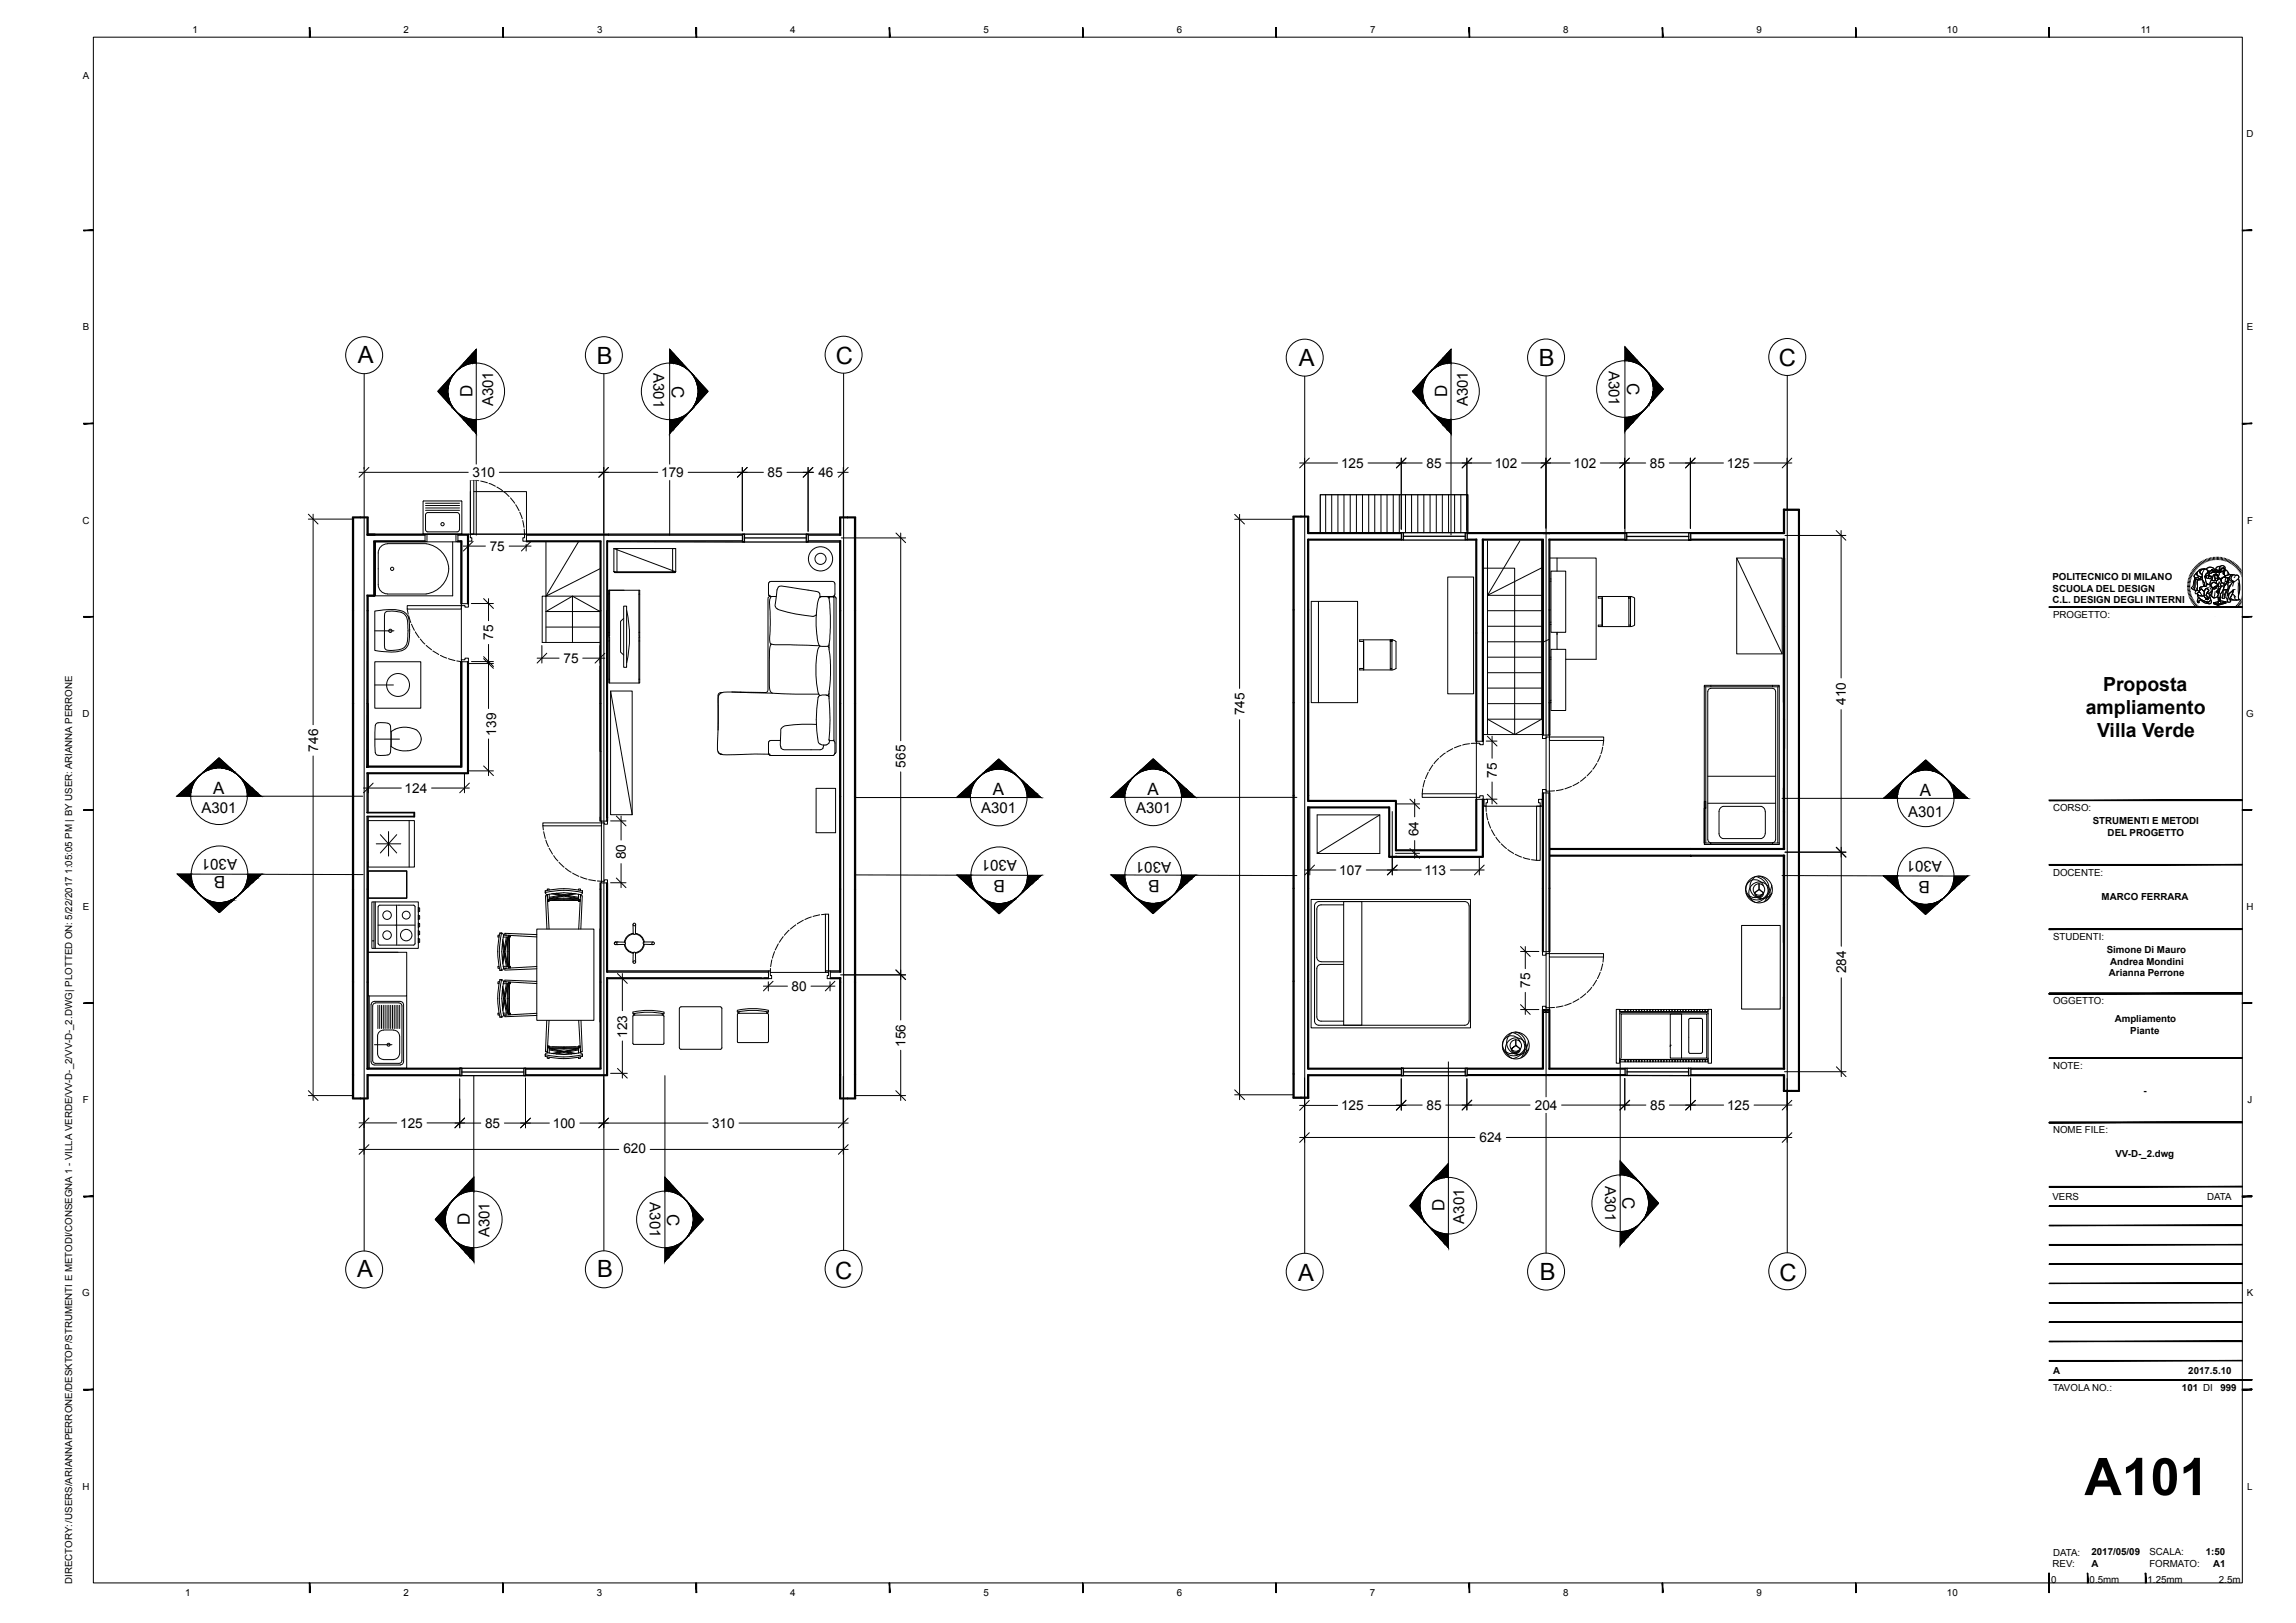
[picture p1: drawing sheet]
<svg xmlns="http://www.w3.org/2000/svg" width="594mm" height="420mm" viewBox="0 0 594 420" stroke-linecap="round" stroke-linejoin="round" font-family="sans-serif">
<defs><g id="words">
<text font-size="13.4" x="539.3" y="386.9">A101</text>
<g font-size="6.1">
<text x="92.6" y="93.9">A</text>
<text x="154.4" y="94.1">B</text>
<text x="216.3" y="94.2">C</text>
<text x="336" y="94.8">A</text>
<text x="398.1" y="94.8">B</text>
<text x="460.2" y="94.8">C</text>
<text x="92.4" y="330.5">A</text>
<text x="154.5" y="330.5">B</text>
<text x="216.1" y="330.9">C</text>
<text x="335.8" y="331.5">A</text>
<text x="398.3" y="331.3">B</text>
<text x="460.4" y="331.4">C</text>
</g>
<g font-size="5">
<text x="544.1" y="178.8">Proposta</text>
<text x="539.6" y="184.8">ampliamento</text>
<text x="542.5" y="190.8">Villa Verde</text>
</g>
<g font-size="4.4">
<text x="173.8" y="99.8" transform="rotate(90 173.8 99.8)">C</text>
<text x="421" y="99.2" transform="rotate(90 421 99.2)">C</text>
<text x="122.2" y="102.8" transform="rotate(-90 122.2 102.8)">D</text>
<text x="374.4" y="102.8" transform="rotate(-90 374.4 102.8)">D</text>
<text x="55.1" y="205.5">A</text>
<text x="256.9" y="205.8">A</text>
<text x="296.9" y="205.7">A</text>
<text x="496.7" y="206">A</text>
<text x="58.3" y="226.7" transform="rotate(-180 58.3 226.7)">B</text>
<text x="260" y="227.8" transform="rotate(-180 260 227.8)">B</text>
<text x="300" y="227.7" transform="rotate(-180 300 227.7)">B</text>
<text x="499.3" y="228.1" transform="rotate(-179 499.3 228.1)">B</text>
<text x="419.8" y="309.8" transform="rotate(90 419.8 309.8)">C</text>
<text x="121.6" y="317" transform="rotate(-90 121.6 317)">D</text>
<text x="172.6" y="314" transform="rotate(90 172.6 314)">C</text>
<text x="373.7" y="313.5" transform="rotate(-90 373.7 313.5)">D</text>
</g>
<g font-size="3.9">
<text x="416.2" y="95.9" transform="rotate(90 416.2 95.9)">A301</text>
<text x="169.1" y="96.5" transform="rotate(90 169.1 96.5)">A301</text>
<text x="127.6" y="105.2" transform="rotate(-90 127.6 105.2)">A301</text>
<text x="379.8" y="105.2" transform="rotate(-90 379.8 105.2)">A301</text>
<text x="52.1" y="210.4">A301</text>
<text x="253.9" y="210.4">A301</text>
<text x="293.9" y="210.4">A301</text>
<text x="493.7" y="211.3">A301</text>
<text x="61.3" y="222.2" transform="rotate(-180 61.3 222.2)">A301</text>
<text x="263.1" y="222.6" transform="rotate(-180 263.1 222.6)">A301</text>
<text x="303" y="223.1" transform="rotate(-180 303 223.1)">A301</text>
<text x="502.4" y="222.9" transform="rotate(-180 502.4 222.9)">A301</text>
<text x="168.1" y="311.1" transform="rotate(90 168.1 311.1)">A301</text>
<text x="415.3" y="306.9" transform="rotate(90 415.3 306.9)">A301</text>
<text x="378.8" y="316.7" transform="rotate(-90 378.8 316.7)">A301</text>
<text x="126.6" y="320.2" transform="rotate(-90 126.6 320.2)">A301</text>
</g>
<g font-size="3.5">
<text x="122.2" y="123.5">310</text>
<text x="171" y="123.5">179</text>
<text x="198.6" y="123.5">85</text>
<text x="211.7" y="123.5">46</text>
<text x="346.9" y="121">125</text>
<text x="369" y="121">85</text>
<text x="386.7" y="121">102</text>
<text x="407.1" y="121.1">102</text>
<text x="426.8" y="121">85</text>
<text x="446.8" y="121">125</text>
<text x="126.7" y="142.6">75</text>
<text x="127.6" y="165.6" transform="rotate(-90 127.6 165.6)">75</text>
<text x="145.8" y="171.5">75</text>
<text x="321.9" y="185.1" transform="rotate(-90 321.9 185.1)">745</text>
<text x="477.5" y="182.4" transform="rotate(-90 477.5 182.4)">410</text>
<text x="128.4" y="190.3" transform="rotate(-90 128.4 190.3)">139</text>
<text x="82.3" y="194.5" transform="rotate(-90 82.3 194.5)">746</text>
<text x="234.3" y="198.6" transform="rotate(-90 234.3 198.6)">565</text>
<text x="387.3" y="201.2" transform="rotate(-90 387.3 201.2)">75</text>
<text x="104.7" y="205.2">124</text>
<text x="367" y="216.4" transform="rotate(-90 367 216.4)">64</text>
<text x="161.9" y="222.4" transform="rotate(-90 161.9 222.4)">80</text>
<text x="346.5" y="226.4">107</text>
<text x="368.5" y="226.4">113</text>
<text x="477.6" y="251.8" transform="rotate(-90 477.6 251.8)">284</text>
<text x="204.8" y="256.4">80</text>
<text x="395.9" y="255.7" transform="rotate(-90 395.9 255.7)">75</text>
<text x="162.2" y="268.5" transform="rotate(-90 162.2 268.5)">123</text>
<text x="234.3" y="270.9" transform="rotate(-90 234.3 270.9)">156</text>
<text x="346.9" y="287.3">125</text>
<text x="369" y="287.2">85</text>
<text x="397.1" y="287.2">204</text>
<text x="426.9" y="287.2">85</text>
<text x="446.8" y="287.2">125</text>
<text x="103.5" y="291.8">125</text>
<text x="125.5" y="291.9">85</text>
<text x="143" y="291.9">100</text>
<text x="184.2" y="291.9">310</text>
<text x="161.3" y="298.5">620</text>
<text x="382.8" y="295.6">624</text>
</g>
<g font-size="2.5">
<text x="49.8" y="8.4">1</text>
<text x="104.4" y="8.4">2</text>
<text x="154.5" y="8.4">3</text>
<text x="204.4" y="8.4">4</text>
<text x="254.4" y="8.4">5</text>
<text x="304.4" y="8.4">6</text>
<text x="354.4" y="8.4">7</text>
<text x="404.4" y="8.4">8</text>
<text x="454.4" y="8.4">9</text>
<text x="503.7" y="8.4">10</text>
<text x="553.8" y="8.4">11</text>
<text x="21.4" y="20.5">A</text>
<text x="581.2" y="35.5">D</text>
<text x="21.4" y="85.5">B</text>
<text x="581.3" y="85.5">E</text>
<text x="21.3" y="135.5">C</text>
<text x="581.3" y="135.5">F</text>
<text x="531" y="150.1">POLITECNICO DI MILANO</text>
<text x="531" y="153.1">SCUOLA DEL DESIGN</text>
<text x="531" y="156.1">C.L. DESIGN DEGLI INTERNI</text>
<text x="531.1" y="159.9">PROGETTO:</text>
<text x="21.3" y="185.5">D</text>
<text x="581.1" y="185.5">G</text>
<text x="531.1" y="209.9">CORSO:</text>
<text x="541.4" y="213.3">STRUMENTI E METODI</text>
<text x="545.3" y="216.3">DEL PROGETTO</text>
<text x="531.1" y="226.6">DOCENTE:</text>
<text x="543.7" y="233">MARCO FERRARA</text>
<text x="21.4" y="235.5">E</text>
<text x="581.2" y="235.5">H</text>
<text x="531.1" y="243.2">STUDENTI:</text>
<text x="545" y="246.6">Simone Di Mauro</text>
<text x="546" y="249.7">Andrea Mondini</text>
<text x="545.6" y="252.7">Arianna Perrone</text>
<text x="531.1" y="259.9">OGGETTO:</text>
<text x="547.1" y="264.6">Ampliamento</text>
<text x="551.1" y="267.6">Piante</text>
<text x="531.1" y="276.6">NOTE:</text>
<text x="21.4" y="285.5">F</text>
<text x="554.6" y="283">-</text>
<text x="581.5" y="285.5">J</text>
<text x="531.1" y="293.2">NOME FILE:</text>
<text x="547.3" y="299.4">VV-D-_2.dwg</text>
<text x="531" y="310.5">VERS</text>
<text x="571" y="310.5">DATA</text>
<text x="21.3" y="335.5">G</text>
<text x="581.3" y="335.5">K</text>
<text x="531.1" y="355.5">A</text>
<text x="566.1" y="355.5">2017.5.10</text>
<text x="531.1" y="360">TAVOLA NO.:</text>
<text x="564.5" y="360">101 DI</text>
<text x="574.4" y="360">999</text>
<text x="21.3" y="385.5">H</text>
<text x="581.4" y="385.5">L</text>
<text x="531" y="405.5">REV:</text>
<text x="531.1" y="402.6">DATA:</text>
<text x="541.1" y="405.5">A</text>
<text x="541.1" y="402.5">2017/05/09</text>
<text x="556.1" y="402.5">SCALA:</text>
<text x="556.1" y="405.5">FORMATO:</text>
<text x="570.7" y="402.5">1:50</text>
<text x="572.5" y="405.5">A1</text>
<text x="18.6" y="409.8" transform="rotate(-90 18.6 409.8)">DIRECTORY: /USERS/ARIANNAPERRONE/DESKTOP/STRUMENTI E METODI/CONSEGNA 1 - VILLA VERDE/VV-D-_2/VV-D-_2.DWG| PLOTTED ON: 5/22/2017 1:05:05 PM | BY USER: ARIANNA PERRONE</text>
<text x="47.9" y="413">1</text>
<text x="104.4" y="413">2</text>
<text x="154.4" y="413">3</text>
<text x="204.4" y="413">4</text>
<text x="254.4" y="413">5</text>
<text x="304.4" y="413">6</text>
<text x="354.4" y="413">7</text>
<text x="404.4" y="413">8</text>
<text x="454.4" y="413">9</text>
<text x="503.7" y="413">10</text>
<text x="530.6" y="409.6">0</text>
<text x="540.6" y="409.6">0.5mm</text>
<text x="555.6" y="409.6">1.25mm</text>
<text x="574.1" y="409.6">2.5m</text>
</g>
</g></defs>
<!-- layer: Livello 1 -->
<g fill="none" stroke="#000" stroke-width=".34">
<path d="M91.2 134h.3v24h-.3zM91.2 133.8h4v.2h-4zM95 138.5v-4.5h.2v4.5M97 138.2h-2v.3h2M110 138.2h-14.8v.3h14.8M110 140h-13.3v.2h13.3M118.5 138.2h2.7v.3h-2.7zM118.5 140h.7v.2h-.7M119.2 140h.3v16.2h-.3zM119.4 138.1h-9.9M121 138.5h.2v17.7h-.2zM136.2 140h19.3v.2h-19.3z"/>
<path d="M157 140h.2v18h-.2zM157.2 140h34.9M192.1 138.2h.5v2.1h-.5zM192.6 139.2h16M208.6 138.2h.5v2.1h-.5zM209.1 138.5h8.4v-4.5h-.3v4.5M209.1 140h8.4v18h-.3v-18M217.2 138.2h-81v.3h55.9M217.2 133.8h4.1v.2h-4.1zM221.1 134h.2v24h-.2zM334.5 133.8h.3v24h-.3zM334.5 133.6h4.1v.2h-4.1z"/>
<path d="M338.3 139.5h.3v18.3h-.3zM338.3 133.8h.3v4.3h-.3zM338.6 139.5h24v.3h-24zM341.6 137.8v-9.8h38.2v9.8M362.6 137.8h.5v2h-.5zM362.6 137.8h-24v.3h24M363.1 138.8h16M363.1 137.8h16M363.1 139.8h16M379.1 137.8h.5v2h-.5zM379.6 137.8h21.4v.3h-21.4zM381.8 139.5h.2v24.3h-.2z"/>
<path d="M382 139.5h-2.4v.3h2.4M383.5 139.5h.2v24.3h-.2zM383.5 139.5h15.8v.3h-15.8M399.1 139.8h.2v18h-.2zM399.3 137.8h21.1v.3h-21.1zM400.7 139.5v18.3h.3v24h-.3l.3-42.3M400.7 139.5h19.7v.3h-19.7zM400.7 138.1h.3M420.4 137.8h17M420.4 137.8h.5v2h-.5zM420.4 139.8h17h-.5v-2h.5v2M420.9 138.8h16"/>
<path d="M437.4 139.5h24.3v.3h-24.3zM437.4 137.8h24v.3h-24zM461.4 131.8h4.1v.2h-3.8M461.4 139.5v22.6h.3v-22.6M461.4 131.8h.3v6.3h-.3zM465.3 132h.2v24.1h-.2zM91.2 158h.3v24h-.3zM95 158h.2v40.5h-.3zM96.7 140.2v14h-1.5v3.8h-.2v-4M96.9 140.2v14h-1.9v-.2h1.9M155.3 140.2h.2v17.8h-.2zM155.3 158h.2v24h-.2z"/>
<path d="M157 158h.2v24h-.2zM157.2 140.2l60 .1M217.2 158h.3v24h-.3zM221.1 158h.2v24h-.2zM334.5 157.8h.3v24h-.3zM338.3 157.8h.3v24h-.3zM399.1 157.8h.2v24h-.2zM461.7 144.4v49.3M465.3 156.1h.2v24h-.2zM119.2 171.2h.3v27.3h-.3zM121 171.2h.2v28.8h-.2zM155.3 172.4v40.1"/>
<path d="M381.8 163.8h.2v28h-.2zM383.5 163.8h.2v28h-.2zM461.4 166.8v15M461.4 162.1h.3v24h-.3zM91.2 182h.3v24.1h-.3zM95 200h26.2v.2h-26.2zM95 182h.2v16.5M95 200v10.3h12.1l-12.1-.1M95.2 198.3h24v.2h-24zM155.3 194.4v-12.4h.2v30.4M157 199.2v-4.8h.2v4.8M157 194.4v-12.4h.2v12.4"/>
<path d="M217.2 182h.3v24.1h-.3zM221.1 182h.2v24.1h-.2zM334.5 181.8h.3v24.1h-.3zM338.3 181.8h.3v24.1h-.3zM399.1 181.8h.2v8.4h-.2zM400.7 190.2h.3M400.7 181.8h.3v8.4h-.3zM461.4 186.1h.3v24h-.3zM465.3 180.1h.2v24h-.2zM91.2 206.1h.3v24h-.3zM95.2 211.3v18.8h-.2v-18.8h12.1l-11.9 .1M95.2 200.2v10.1"/>
<path d="M107.1 210.2l.2 1.2zM157.2 211.5v1M157.2 211.6v-12.4h-.2v13.3M217.2 206.1h.3v24h-.3zM221.1 206.1h.2v24h-.2zM334.5 205.9h.3v24h-.3zM338.3 208.8v21.1h.3v-21.1M338.3 208.8h21v.3h-21zM338.3 207.1h22.9v.3h-22.9zM338.3 207.1v-1.2h.3v1.5M359.3 208.8h.2v12.8h-.2zM361 207.4h.2v12.7h-.2z"/>
<path d="M361.2 219.9h20.8v.2h-20.8zM381.8 206.9h.2v13h-.2zM383.5 206.9h.2v14.9h-.2zM399.1 205.2h.2v24.7h-.2zM400.7 205.2h.3v24.7h-.3zM401 219.6h36.4v.2h-36.4zM437.4 219.6h24.3v.2h-24.3zM461.4 203.9v15.9v-9.7h.3v9.7M465.3 204.1h.2v24h-.2zM91.2 230.1h.3v24h-.3zM95 230.1h.2v24h-.2zM95.2 225.4h10v7h-10z"/>
<path d="M155.3 230.1h.2v24h-.2zM155.3 228.5h.2v1.6h-.2zM157 228.5h.2v1.6h-.2zM221.1 230.1h.2v24h-.2zM334.5 229.9h.3v24h-.3zM338.3 229.9h.3v24h-.3zM359.3 221.6h24.2v.2h-24.2zM399.1 229.9h.2l-.1 16.4h-.1zM400.7 229.9h.3v16.4h-.3zM401 221.3l60.7 .2h-60.7zM437.4 221.5v-.2h24.3v.2M461.4 234.2h.3v24h-.3z"/>
<path d="M461.7 221.3v12.9h-.3v-12.9v22.7M465.3 228.1h.2v24h-.2zM91.2 254.1h.3v24h-.3zM155.3 254.1h.2v22.3h-.2zM155.3 240.4v24M157 254.1h.2v24h-.2zM157.2 253.2h41.6M157.2 253v1.1h-.2v-1.1h41.8M157.2 251.3h42.1M157.2 251.6v-21.5h-.2v21.5h41.8M213.6 251.3h3.6M214.8 253h2.7v1.1h-.3v-1.1"/>
<path d="M214.8 251.6h2.7v-21.5h-.3v21.5M214.8 253.2h2.7M217.2 254.1h.3v24h-.3zM221.1 254.1h.2v24h-.2zM334.5 253.9h.3v24h-.3zM338.3 253.9h.3v22.8h-.3zM461.4 258v18M465.3 252.1h.2v24.1h-.2zM91.2 278.1h.3v6.1h-.3zM95 278.1h.2v6.1h-.2zM95 276.4h24v.3h-24zM95 276.7v-22.6h.2v22.6"/>
<path d="M95 278.1h.2M95.2 278.1h23.8v.3h-23.8zM119 276.4v2h.5v-2h-.5h17M119 278.4h17M119.5 277.4h16M135.5 276.4h.5v2h-.5zM136 276.4h19.5v.3h-19.5zM136 278.1h21.2v.3h-21.2zM217.2 278.1h.3v6.1h-.3zM221.1 278.1h.2v6.1h-.2zM334.5 277.9h.3v6h-.3zM338.6 276.4h24v.3h-24z"/>
<path d="M338.6 278.1v6.1h-4.1v-.3h3.8v-5.8h24.3v.3h-24M362.6 276.4v2h.5v-2h-.5h17M362.6 278.4h17M363.1 277.4h16M379.1 276.4h.5v2h-.5zM379.6 276.4h19.7v.3h-19.7zM379.6 278.1h21.4v.2h-21.4zM399.1 261.3h.2v15.1h-.2zM400.7 276.4h19.7v.3h-19.7zM400.7 276.7v-15.4h.3v15.4M400.7 278.1v.2M420.4 276.4h.5v1.9h-.5z"/>
<path d="M420.4 278.1h-19.4v.2h19.4M420.9 276.4h16.6v2M420.9 278.3l16 .1M420.9 277.4h16M436.9 276.4v2h.6M437.5 276.4h24.2v.3h-24.2zM437.5 278.1h23.9v.3h-23.9M461.4 276.7v-18.5h.3v18.5M461.4 278.1h.3v4.1h-.3zM465.3 276.2h.2v6h-.2zM91.2 284.2h4v.2h-4zM217.2 284.2h4.1v.2h-4.1z"/>
<path d="M338.3 283.9h.3M461.4 282.2h4.1v.2h-4.1z"/>
</g>
<g fill="none" stroke="#000" stroke-width=".26">
<path d="M94.2 96.7v227M115.9 98.4l.2 1.3-.2 1zM115.9 98.4v5.8l-2.6-2.9zM116 98.4v2.3M116.1 98.2v1.5l-.2-1.3zM116.1 98.2l.3 .4-.3 1.1zM116.4 97.8l.5-.2-.5 1zM116.4 97.8v.8l-.3-.4zM116.9 97.3v.3l-.5 .2zM117.5 96.7l-.6 .6zM117.5 96.7l-.6 .9v-.3zM118.2 95.9l.9-.7z"/>
<path d="M118.2 95.9l-.7 .8zM119.1 94.9l.9-.2-.9 .5zM119.1 94.9v.3l-.9 .7zM120 93.9v.8l-.9 .2zM120 93.9l1.1 .3-1.1 .5zM121.1 92.8v1.4l-1.1-.3zM121.1 92.8l1 1.2-1 .2zM122.1 91.6l1.1 2.3-1.1 .1zM122.1 91.6v2.4l-1-1.2zM123.2 90.4v21.8l-9.9-10.9zM123.2 90.4v3.5l-1.1-2.3zM156.2 96.7v226.9"/>
<path d="M173.2 90.4l1.1 1.2-1.1 2.3zM173.2 90.4l10 10.9-10 10.9zM174.3 91.6l1.1 1.2-1.1 1.2zM174.3 91.6v2.4l-1.1-.1zM175.4 92.8v1.4l-1.1-.2zM175.4 92.8l1 1.1-1 .3zM175.4 94.2l1-.3v.8zM176.4 93.9l1 1-1-.2zM176.4 94.7l1 .2v.3zM177.4 94.9l.8 1-.8-.7zM177.4 95.2l.8 .7zM178.2 95.9l.8 .8z"/>
<path d="M179 96.7l.6 .6zM179 96.7l.6 .6v.3zM179.6 97.3l.5 .5-.5-.2zM179.6 97.6l.5 .2v.8zM180.1 97.8l.3 .4-.3 .4zM180.4 98.2v1.5l-.3-1.1zM180.4 98.2l.2 .2-.2 1.3zM180.5 98.4v2.3M180.6 98.4v2.3l-.2-1zM180.6 98.4l2.6 2.9-2.6 2.9zM218.2 96.6v226.9M337.5 97.4v226.9"/>
<path d="M368 98.4l.2-.2v1.5zM368 98.4l.2 1.3-.2 1zM368 98.4v5.8l-2.6-2.9zM368.1 98.4v2.3M368.2 98.2l.3 .4-.3 1.1zM368.5 97.8v.8l-.3-.4zM368.5 97.8l.5-.2-.5 1zM369 97.3v.3l-.5 .2zM369.6 96.7l-.6 .6zM369.6 96.7l-.6 .9v-.3zM370.4 95.9l.8-.7zM370.4 95.9l-.8 .8z"/>
<path d="M371.2 94.9v.3l-.8 .7zM371.2 94.9l1-.2-1 .5zM372.2 93.9v.8l-1 .2zM372.2 93.9l1 .3-1 .5zM373.2 92.8v1.4l-1-.3zM373.2 92.8l1.1 1.2-1.1 .2zM374.3 91.6l1.1 2.3-1.1 .1zM374.3 91.6v2.4l-1.1-1.2zM375.4 90.4v21.8l-10-10.9zM375.4 90.4v3.5l-1.1-2.3zM400 97.3v226.9M420.4 89.8l1 1.1-1 2.4z"/>
<path d="M420.4 89.8l9.9 10.9-9.9 10.9zM421.4 90.9l1.1 1.2-1.1 1.3zM421.4 90.9v2.5l-1-.1zM422.5 92.1v1.6l-1.1-.3zM422.5 92.1l1.1 1.1-1.1 .5zM422.5 93.7l1.1-.5v.8zM423.6 93.2l.9 1.1-.9-.3zM423.6 94l.9 .3v.3zM424.5 94.3l.9 .9-.9-.6zM424.5 94.6l.9 .7zM425.4 95.2l.7 .8zM425.4 95.3l.7 .8z"/>
<path d="M426.1 96l.6 .7zM426.7 96.7l.5 .6-.5-.3zM426.7 97l.5 .3v.7zM427.2 97.3l.3 .3-.3 .4zM427.5 97.6l.2 .2-.2 1.2zM427.5 97.6v1.4l-.3-1zM427.6 97.8v2.3M427.7 97.8v2.3l-.2-1.1zM427.7 97.8l2.6 2.9-2.6 2.9zM462.4 97.2v227M115.9 101.8l.2 2.6zM115.9 101.8l.2 2.6-.2-.2z"/>
<path d="M116 101.8v2.6M116.1 102.9l.3 1.1v.7zM116.1 102.9l.3 1.8-.3-.3zM116.4 104l.5 1.3zM116.4 104l.5 1.3-.5-.6zM116.9 105l.6 .9zM116.9 105l.6 .9-.6-.6zM117.5 105.9l.7 .8zM118.2 106.7l.9 .7v.3zM118.2 106.7l.9 1zM119.1 107.4l.9 .5v.8zM119.1 107.4l.9 1.3-.9-1z"/>
<path d="M120 107.9l1.1 .4v1.5zM120 107.9l1.1 1.9-1.1-1.1zM121.1 108.3l1 .3v2.4zM121.1 108.3l1 2.7-1-1.2zM122.1 108.6h1.1v3.6zM122.1 108.6l1.1 3.6-1.1-1.2zM123.2 108.4v30.1M173.2 108.6h1.1l-1.1 3.6zM173.2 108.4v30.1M174.3 108.6l1.1-.3-1.1 2.7zM174.3 108.6v2.4l-1.1 1.2zM175.4 108.3v1.5l-1.1 1.2z"/>
<path d="M175.4 108.3l1-.4-1 1.9zM176.4 107.9v.8l-1 1.1zM176.4 107.9l1-.5-1 1.3zM177.4 107.4l.8-.7-.8 1zM177.4 107.4v.3l-1 1zM178.2 106.7l-.8 1zM179 105.9l-.8 .8zM179.6 105l-.6 .9zM179.6 105v.3l-.6 .6zM180.1 104l-.5 1.3zM180.1 104v.7l-.5 .6zM180.4 102.9l-.3 1.8v-.7z"/>
<path d="M180.4 102.9v1.5l-.3 .3zM180.5 101.8v2.6M180.6 101.8l-.2 2.6zM180.6 101.8v2.4l-.2 .2zM368 101.8l.2 2.6zM368 101.8l.2 2.6-.2-.2zM368.1 101.8v2.6M368.2 102.9l.3 1.1v.7zM368.2 102.9l.3 1.8-.3-.3zM368.5 104l.5 1.2zM368.5 104l.5 1.2-.5-.5zM369 105l.6 .9z"/>
<path d="M369 105l.6 .9-.6-.7zM369.6 105.8l.8 .9zM370.4 106.6l.8 .8v.3zM370.4 106.6l.8 1.1zM371.2 107.4l1 .5v.8zM371.2 107.4l1 1.3-1-1zM372.2 107.9l1 .4v1.5zM372.2 107.9l1 1.9-1-1.1zM373.2 108.3l1.1 .3v2.4zM373.2 108.3l1.1 2.7-1.1-1.2zM374.3 108.6h1.1v3.6zM374.3 108.6l1.1 3.6-1.1-1.2z"/>
<path d="M375.4 108.4v30M420.4 108l1-.1-1 3.7zM420.4 108v30.1M421.4 107.9l1.1-.2-1.1 2.7zM421.4 107.9v2.5l-1 1.2zM422.5 107.7v1.5l-1.1 1.2zM422.5 107.7l1.1-.4-1.1 1.9zM423.6 107.3l.9-.6-.9 1.4zM423.6 107.3v.8l-1.1 1.1zM424.5 106.7v.3l-.9 1.1zM424.5 106.7l.9-.6-.9 .9zM425.4 106.1l-.9 .9z"/>
<path d="M426.1 105.3l-.7 .8zM426.7 104.3l-.6 1zM426.7 104.3v.3l-.6 .7zM427.2 103.3l-.5 1.3zM427.2 103.3v.8l-.5 .5zM427.5 102.3l-.3 1.8v-.8zM427.5 102.3v1.4l-.3 .4zM427.6 101.2v2.5M427.7 101.2l-.2 2.5zM427.7 101.2v2.4l-.2 .1zM109.5 129.7v8.4M109.5 129.7h9.9l.1 8.4"/>
<path d="M110 138.2h.5v2h-.5zM110.1 130.8h8.8M110.1 130.2h8.8M110.1 131.5h8.8M110.1 132h8.8M110.3 132.8l.4-.2 7.8 .1 .4 .5-.1 4.1-.5 .3h-7.9l-.3-.6v-3.8zM118 138.2h.5v2h-.5zM121.2 138.2h.5v1h.4v.8h-.9zM121.7 138.2h14M121.7 127.2v11h14.5v-11h-13.6M121.7 124.2h.9v14h-.9zM122.6 124.2l1.3 .2"/>
<path d="M124.4 124.5l1.7 .4M126.5 125.1l1.7 .7M128.5 126l1.5 1M130.4 127.3l1.3 1.2M132.1 128.8l1.1 1.4M133.4 130.6l.9 1.6M134.5 132.6l.6 1.6M135.2 134.7l.4 1.8M135.6 136.9l.1 1.3M135.7 138.2h.5v1.8h-.9v-.8h.4zM343 128v9.8M344.5 128v9.8"/>
<path d="M346.1 128v9.8M347.7 128v9.8M349.3 128v9.8M350.9 128v9.8M352.5 128v9.8M354.1 128v9.8M355.7 128v9.8M357.3 128v9.8M358.8 128v9.8M360.4 128v9.8M362 128v9.8M363.6 128v9.8"/>
<path d="M365.2 128v9.8M366.8 128v9.8M368.4 128v9.8M370 128v9.8M371.6 128v9.8M373.1 128v9.8M374.8 128v9.8M376.3 128v9.8M377.9 128v9.8M379.5 128v9.8M384.8 140v14.1h14M393.2 140l-8.4 14.1 14-7.2"/>
<path d="M398.8 139.8v46.3h.3M96.7 154.2h.2M97.1 140.2v14h20v-14M99.8 158.3a6.5 6.5 0 0 1 4.9 .7l.1 .2a7.7 7.7 0 0 1 .7 4.8v.8a2.94 2.94 0 0 1-3.2 3.4 2.75 2.75 0 0 1-2.8-.4v-8.4v-.7zM100.2 153.7h10.1M100.2 140.7h10.1M100.2 140.7a2.37 2.37 0 0 0-2.3 2.4v8.2a2.37 2.37 0 0 0 2.3 2.4M105.3 156.7h14.1v.9h-14.1zM105.3 157.6l.3 1.3M105.7 159.4l.6 1.7M110.3 140.7a6.5 6.5 0 0 1 5.8 6.5 6.5 6.5 0 0 1-5.8 6.5M110.5 140.2h7.5"/>
<path d="M119.4 156.2h1.8v.9h-.9v-.4h-.9zM119.4 156.7v14M141.2 140.2v14.1h14.1M148.1 154.3l-6.9 4h14.1l-7.2-4v12M149.7 140.2l-8.5 14.1 14.1-7.1M157.5 152.7h.2v1.1h-.2M157.7 153.8v9.9M158.8 148h.2v.2h15.6v-.2h.2M158.8 142h16v6h-16zM159.6 148v-6h-.8l16 6M161.4 156.9h.7v15.8h-.7zM161.5 152.7h-4v11.9"/>
<path d="M162.1 158a30.9 30.9 0 0 1 0 13.6M165.3 152.7v1.1h.2M165.3 153.8v9.9M174.8 142h-.8v6h.8M198.9 154.1h.1M198.9 154.1l.2 .2M198.9 154.1l-.1-3 .3-.6h.4h15.9h.3l.3 .6v2.6l-.1 .4-.5 .3M199.1 154.3h.1M199.1 154.3l.4 .1M199.2 154.3l-.4 .2-.1 .3-.1 24-.5 .4-8.8-.1M199.5 154.4h1.3M199.5 154.4h.1"/>
<path d="M199.6 154.4a2.21 2.21 0 0 0-.5 2.2l.1 7.5a4.2 4.2 0 0 0 .3 2.7M212.2 154.4h3.2M212.2 154.4a1.04 1.04 0 0 0-.8-1.3l-9.2-1.5a1.02 1.02 0 0 0-1.2 1.1l-.5 4a1.34 1.34 0 0 0 1.1 1.1 38.1 38.1 0 0 0 8.9 1.7l.7-.4M212.2 154.4l-.1 .2M215.4 154.4h.1M215.6 154.5h-.9l-.2 .4M215.6 154.5h.1M215.7 154.5l.1 37.1-1.2 .1-.1-.4a54.3 54.3 0 0 0 0-10.5v-1.9a38 38 0 0 0 0-10.8v-1.5a55.1 55.1 0 0 0 0-11.8l-.7-.4h-1.4a2.81 2.81 0 0 0-1 2.7 24.5 24.5 0 0 0 .5 9.9l.3 .2M215.7 154.3l.5 .2 .1 .3v39.8l-.3 .4M339.2 155.6h12v26.2h-12zM341.1 155.6v26.2M374.5 149.3h6.7v30.2h-6.7z"/>
<path d="M383.7 147h8.2v43.1M384.8 154.1v36M384.8 158h14M401 149.8h.3M401 144.4h11.9v26.2h-7.8M401 150.4h.3M401.3 147.8h3.8v15.8h-3.8zM402.8 144.4v3.4M421.9 154.4l1 .4v7l-1.1 .3M422 154.4h-8.5v.4h1v7.3v-7.7M449.3 144.4h11.8v24.8h-11.8zM449.3 144.4l11.8 24.8"/>
<path d="M565.9 151.4l.7 .1M565.9 151.8h.7M565.9 151.1h.7M566 150.7l.7 .1M566 150.4l.7 .1M566.1 150l.6 .2M566.2 149.7l.6 .2M566.3 149.3l.6 .3M566.4 149l.6 .2M566.6 152.1l-.7 .1M566.6 148.7l.6 .2M566.6 152.7l-.6 .2"/>
<path d="M566.6 152.5h-.7M566.7 153.1l-.7 .1M566.7 148.3l.6 .3M566.7 153.4l-.6 .2M566.8 153.7l-.6 .2M566.9 148.1l.6 .3M566.9 154l-.6 .2M567 154.3l-.6 .3M567.1 147.7l.5 .4M567.2 154.7l-.7 .2M567.2 147.4l.6 .4M567.3 155l-.6 .2"/>
<path d="M567.5 147.2l.5 .3M567.5 155.2l-.6 .3M567.6 155.5l-.6 .3M567.7 146.9l.5 .4M567.8 155.8l-.6 .3M567.8 149.4l.7 .1a.82 .82 0 0 0 1.2-.1l.1 .6h-.2a1.81 1.81 0 0 1-1.8-.3zM567.8 149.4v.5M567.9 146.6l.5 .5M568 156.1l-.5 .3M568 149.9l-.3 .6-.1 1.3-.4 .7 .4 .1M568.1 150h.5l-.2 .6 .1 1.3-.2 .9-.7-.2 .2-.5 .1-1.5zM568.2 146.4l.4 .4"/>
<path d="M568.2 156.3l-.5 .4M568.2 150l-.3 .6-.1 1.4-.2 .7 .7 .1M568.2 148.3l.2-.1a.85 .85 0 0 0 .9 1.1l.3 .1a.75 .75 0 0 1-1.1 .1h-.6l-.3-.3v-.2zM568.4 156.5l-.5 .5M568.4 148.2a.9 .9 0 0 0-.6 1.2l.6 .1a.83 .83 0 0 0 1.3-.1M568.4 146.1l.5 .5M568.5 153.6a.72 .72 0 0 0 .8 .6l1-.1M568.5 148l.2-.2a1.47 1.47 0 0 1 1.7-.6 .99 .99 0 0 0-1.2 1.1l.5 .3v.8a1.12 1.12 0 0 1-1.3-1.2zM568.6 153.9l.7 .3 1-.1v.4l.4 .3-.1 .2 .2-.1 .3 .3-.1-.5 .3 .4-.2-.4h.4l-.6-.5a.45 .45 0 0 1 .1-.8l.4 .2 .3 .9a.86 .86 0 0 1-.2 1.2 .86 .86 0 0 1-1.2-.2l-.5-.2a1.66 1.66 0 0 1-1.2-1.3zM568.6 153.9v.1a2.82 2.82 0 0 0 2.2 1.7l.6 .3M568.6 150h1.2l.5 .8v.8l-.6 .3a.4 .4 0 0 0-.6 .2 .4 .4 0 0 0 .2 .5 .49 .49 0 0 1-.6 .3 .49 .49 0 0 1-.3-.7v-1.6zM568.6 156.8l-.5 .4"/>
<path d="M568.6 150l-.2 .6 .1 2.2M568.7 154.6l-.2 1a.26 .26 0 0 0 .2 .4 .26 .26 0 0 0 .3-.2l-.2-.2a.68 .68 0 0 1 .7-.3 .68 .68 0 0 1 .5 .5l1 .3a.66 .66 0 0 0 .9 0 .66 .66 0 0 0 0-.9M568.7 145.8l.5 .6M568.8 154.6l.6 .5 1.4 .6a.77 .77 0 0 0 1.1-.5 .66 .66 0 0 1 .1 .9 .66 .66 0 0 1-1 0l-1.3-.5a.49 .49 0 0 0-.5-.3 .49 .49 0 0 0-.4 .4l.1 .2a.41 .41 0 0 1-.5-.2 .41 .41 0 0 1 .2-.5zM568.9 157l-.5 .5M568.9 153a.51 .51 0 0 0-.7-.1 .51 .51 0 0 0 0 .8 .76 .76 0 0 1 .8-.4 .76 .76 0 0 1 .6 .6M569 145.6l.4 .6M569.1 157.2l-.4 .5M569.2 152.7l.3-.2a1.08 1.08 0 0 1 .6 1.7 1.21 1.21 0 0 1-1.6-.5l.1-.3 .5-.1-.2-.3zM569.2 152l1.1-.4 .4 .1a.69 .69 0 0 1 1.2-.3 1.07 1.07 0 0 1 .5 1.4 1.07 1.07 0 0 1-1.4 .6l.1-.4a.28 .28 0 0 0 .4-.2 .28 .28 0 0 0-.3-.3 .56 .56 0 0 0-.7 0 .56 .56 0 0 0-.2 .6l-.7-.7-.4 .1zM569.3 145.4l.4 .6M569.4 157.4l-.5 .6"/>
<path d="M569.5 152.3l.8 .8M569.5 147.5a.93 .93 0 0 1 1-.3 .93 .93 0 0 1 .6 .9 1.81 1.81 0 0 0-.5 2.2 .92 .92 0 0 0 .7 .9l-.5 .2-.1 .3a.37 .37 0 0 1-.4-.2 .37 .37 0 0 1 .1-.4l-.6-1.1-.1-1.4a.57 .57 0 0 1-.6-.4 .57 .57 0 0 1 .4-.7zM569.6 152.4l-.1 .1a.54 .54 0 0 0-.4 .8M569.6 145.3l.4 .5M569.6 157.6l-.4 .6M569.8 150l-1.8-.1a.74 .74 0 0 0-.5 1l-.1 .5-.5 .7 .3 .4M569.9 157.8l-.4 .5M569.9 150.3l.3 1.4M569.9 145.1l.3 .6M570.2 147.6a2.75 2.75 0 0 0 0 3.2l.2 .4a.32 .32 0 0 0-.1 .4 .32 .32 0 0 0 .5 .1v-.3l.5-.2a1.14 1.14 0 0 1-.7-1.4 1.45 1.45 0 0 1 .5-1.7 1 1 0 0 0-1.4-.9l-.5 .2a1.1 1.1 0 0 0-.6 1.6l1 .4M570.2 158l-.3 .5M570.2 144.9l.3 .6"/>
<path d="M570.3 151.6l-.6 .3a.41 .41 0 0 0-.6 .2 .41 .41 0 0 0 .2 .5M570.4 147.2a.99 .99 0 0 0-1.2 1.1l.5 .3M570.5 158.1l-.3 .6M570.5 144.7l.3 .7M570.5 152.5a.44 .44 0 0 1 .7-.1 .44 .44 0 0 1 .1 .6l-.3 .5a.46 .46 0 0 0 0 .8l.5 .5-.4-.1 .2 .4-.3-.4 .1 .5-.3-.3-.2 .2 .1-.3a1.39 1.39 0 0 1-.3-1.9zM570.7 148.6l.3-.3 .6-.1-.1 .6-1.1 .4zM570.7 149.1l.7-.3 .3 .3a.31 .31 0 0 0-.4 .2 .31 .31 0 0 0 .2 .4h-.1a.54 .54 0 0 1-.7-.6zM570.7 149.1v.1a.67 .67 0 0 0 .8 .5M570.8 158.2l-.3 .6M570.8 152.3a.53 .53 0 0 1 .6 .7h-.3l-.1 .5a.46 .46 0 0 0 0 .8l.5 .5-.4-.1 .2 .4-.3-.4 .1 .5-.3-.3-.2 .2 .1-.3a1.09 1.09 0 0 1-.4-1.5l.1-.6zM570.8 147.3l.1-.2a1.27 1.27 0 0 1 2 .4l-.2 .1-.5-.2a.72 .72 0 0 1-1.1 .3M570.9 144.6l.2 .7"/>
<path d="M571 147l.5-.2 1 .2a.33 .33 0 0 1 .4 .2 .33 .33 0 0 1-.2 .4 .33 .33 0 0 1-.4-.2 .75 .75 0 0 1-.8 .4 .75 .75 0 0 1-.6-.6zM571.1 158.3l-.3 .7M571.1 147.6a.7 .7 0 0 0 1.2-.2l.3 .2-.2 .6-.4 .2-.4-.2-.5 .1zM571.2 144.5l.2 .7M571.4 151.2a1.18 1.18 0 0 1 .7 1.9l-.1 .1M571.4 153.5l.3 1a.79 .79 0 0 1 .1 1 .79 .79 0 0 1-.9 .3M571.4 149.2h.9l-.3 .1-.1 .4a.43 .43 0 0 1-.4-.1 .43 .43 0 0 1-.1-.4zM571.4 158.5l-.2 .6M571.5 148.8l.2 .3M571.5 148.6v.2l-1.1 .4M571.5 152.1l-.7 .2M571.6 144.4l.1 .7"/>
<path d="M571.6 148.2l-.3 .5M571.7 151.8l.8 .4M571.7 158.5l-.2 .7M571.8 149.1l.5 .1-.2 .2a.34 .34 0 0 1-.4 .3 .34 .34 0 0 1-.3-.3 .34 .34 0 0 1 .3-.3l.2 .1h-.3M571.9 152.2a.7 .7 0 0 1 .1 1 .7 .7 0 0 1-.9 .2M571.9 154.1l.8 .6M571.9 151.4l.4-.6h.6a.74 .74 0 0 1 .8 .9l-.3-.1-1.1 .5M571.9 144.3l.1 .7M572 158.6l-.1 .7M572 151.1l.5-.4 1.1 .4 .2 .5-1 .3a.33 .33 0 0 1-.3 .3 .33 .33 0 0 1-.3-.3l-.3-.5zM572.1 148.1l.1 .1M572.2 147.8h.2"/>
<path d="M572.2 153.4l.1 1M572.2 150a1.28 1.28 0 0 0-.5 1.4M572.2 144.3l.2 .6M572.3 147.8h-.1M572.3 152.1l.4-.1 .7-.4a.55 .55 0 0 1-.1 .6 .55 .55 0 0 1-.6 .2zM572.3 158.7l-.1 .7M572.4 152.1l.2 .2a.82 .82 0 0 0 1-.6l.2-.1-.2-.5-.6-.3h-.5l-.6 .6h-.2v-.5l.5-.9 .3 .3h1l.5-.4v-.4l.7 .2v1.1a.62 .62 0 0 0-.1 .9l-.3 .7-.5 .2-.1 .4h-.3l.3 .3h.2l-.1 .3 .3-.2-.1 .3a.97 .97 0 0 1-.6 .9 .97 .97 0 0 1-1.1-.2l-.4-.4 .3-.5 .3-1.1M572.4 152.9l-.3 .9-.4 .4M572.6 147.9l.8-.1a.33 .33 0 0 1 0 .5 .33 .33 0 0 1-.5-.2zM572.6 148.8a.83 .83 0 0 1 1-.1 .83 .83 0 0 1 .4 .9l-.1 .4-.3-.2a.61 .61 0 0 0 .1-.8 .61 .61 0 0 0-.8-.2l.1 .7a.46 .46 0 0 1-.1 .8 .46 .46 0 0 1-.7-.5zM572.6 144.2l.1 .7M572.6 147.6l-.2 .6-.4 .2-.4-.2-.5 .1"/>
<path d="M572.7 158.7l-.2 .7M572.7 156l2-.5 1.2 .3-2.1 .5zM572.7 156l1.1 .3v.3l-1.1-.3zM572.7 156a5.8 5.8 0 0 1 3.2-.2l-2.1 .5zM573 144.2v.7M573 158.8l-.1 .6M573 148.7a.8 .8 0 0 1 .8 .4 .8 .8 0 0 1 0 .9l-.2 .3h-.6l-.2-1.3zM573 147.8a.43 .43 0 0 1 .6-.4 .43 .43 0 0 1 .2 .7h-.2M573 152.2l.1 .1M573 153.1l-.3 1.6 1.1-.2M573.1 147.5a.49 .49 0 0 1 .5 0 .49 .49 0 0 1 .2 .6l-.4-.3a.23 .23 0 0 1-.3 0 .23 .23 0 0 1 0-.3zM573.1 151.9l.2 .1"/>
<path d="M573.1 152.2h.2M573.2 151.9v.1M573.3 149h.1M573.3 158.8v.7M573.3 148.9l-.2 .1M573.3 144.2v.6M573.4 147.9h-.8l.2 .1a.36 .36 0 0 0 .5 .3 .36 .36 0 0 0 .2-.5v.2M573.4 150.3v.7M573.4 153l.3 .1 .1-.5 .5-.3-.4 1.3v-.3h-.4zM573.5 148.8l.3 .3-.2 .1M573.5 151.7a.58 .58 0 0 1-.3 .6 .58 .58 0 0 1-.7-.2M573.6 148.9a.44 .44 0 0 0-.7-.1 .44 .44 0 0 0 .1 .7 .47 .47 0 0 1 0 .7 .47 .47 0 0 1-.7-.1 .47 .47 0 0 1 .1-.7 .79 .79 0 0 1 .8-.9 .79 .79 0 0 1 .8 .9v.6h-.2l-.2-.3"/>
<path d="M573.6 158.8v.7M573.7 144.2v.6M573.7 149.3l-.1 .1M573.8 149.1v.5l-.2 .1-.6-.1M573.8 150l-.3 .3h-.5M573.8 156.3v.3M573.8 156.3l2.1-.5v.3l-2.1 .5zM573.9 148a.48 .48 0 0 1 .2 .8l-.2 .4M573.9 158.8l.1 .7M573.9 152.5h.1M573.9 153.1l-.1 .5 .3-.2M574 147.5l.1 .5"/>
<path d="M574 149.5l-.1-.4 .2-.8v-.4l-.2 .1-.3-.5a.49 .49 0 0 1-.3-.6 .49 .49 0 0 1 .6-.3h.5l-.3 .6 .2 1 .2-.6a.39 .39 0 0 0 .3 .4 .39 .39 0 0 0 .4-.2v.7l.2-.2v.4a.33 .33 0 0 1 .2 .3 .33 .33 0 0 1-.2 .3l-.7 .4M574 144.2v.6M574.1 149.8l.5 .2M574.1 150.5l-.2 1.4M574.1 152.9l-.1 .2-.1-.2M574.1 154.6l.3-.1 .1 1.1-.3-.6-.3 .7zM574.2 151.7l-.4 .5v.3M574.3 158.8v.6M574.3 152.4l-.5 .2-.1 .5-.3-.1 .3 .3h.2M574.4 150.6l-.5 .9M574.4 144.2l-.1 .7M574.4 146.6l-.5 .1a.6 .6 0 0 0-.6 .7"/>
<path d="M574.5 147.6a.4 .4 0 0 0 .3 .4 .4 .4 0 0 0 .4-.2M574.5 146.5a.79 .79 0 0 1 1 .1 .79 .79 0 0 1 .1 1l-.4 1v-.8l.3-.4-.3-.5a.98 .98 0 0 0-.8 1.2h-.1a1.37 1.37 0 0 1 .2-1.6zM574.6 158.7l.1 .7M574.7 147.4h.2M574.7 147.1l.5-.2 .3 .5-.3 .4a.45 .45 0 0 1-.7 0 .45 .45 0 0 1 .2-.7zM574.7 149.7a1.48 1.48 0 0 1 2 0 1.92 1.92 0 0 1-1.1 1.5h-.3l-.1-.2a.91 .91 0 0 1-.5-1.3zM574.7 151.7l.8-.1-.4 1.2-.7 1v.7l-.3 .1-.2 .6-.1-1.1zM574.7 151.7l-.9 2.4 .1 1.1 .2-.6 .3-.1 .1 1.4-.3-.9-.4 1.1 .1-.9M574.7 147.8l.2 .1M574.7 150.7v.1a.62 .62 0 0 0-.1 .9l.9-.1 .5-.6M574.7 144.2v.7M574.7 147.4v.1"/>
<path d="M574.8 147.7l.1 .1M574.9 158.7l.1 .6M575.1 144.3l-.2 .7M575.1 147.5l.2 .1M575.2 147.6h.1M575.2 152.7l.8-.1-.1 .5a1.34 1.34 0 0 0-.3 1.6h-.7zM575.2 158.6l.2 .7M575.4 148.3l.4 .7M575.4 150.8l.1 .1M575.5 144.4l-.2 .6M575.5 158.5l.3 .6M575.5 149.2l1.1-.5h.7l-.6 1-1.2-.4z"/>
<path d="M575.5 151.6l-.4 1.2-.7 1v.9M575.6 147.4l.6 .4 .6 .9-.3 .1a.64 .64 0 0 1-.9 0 .64 .64 0 0 1-.1-.9zM575.6 150.8h-.3M575.6 147.4l.6 .4 .4 .6M575.6 151.1h-.1M575.8 144.5l-.2 .6M575.8 158.4l.3 .7M575.9 155.8v.3l-2.1 .5-1.1-.3v-.3M576 152.6l-.1 .5a1.34 1.34 0 0 0-.3 1.6h-.7l.2-2M576.1 144.6l-.2 .7M576.2 158.3l.2 .6M576.2 150.4l-.1 .4"/>
<path d="M576.2 148.3l.6 .4M576.2 149.5h.3l.2 .4M576.3 150.6a.43 .43 0 0 1 0 .8v1.1l-1.1 .2 .3-1.1zM576.3 153.9v.3l.2 .1M576.3 152.5l-1.1 .2M576.5 158.2l.2 .6M576.5 150.7l-.2 .5a2.47 2.47 0 0 1-.4 2.2l-.1 .7 .3 .9 .2 .2M576.5 144.7l-.3 .6M576.6 153.7l1.1-1-.2 1-.6 1.1v.4a.39 .39 0 0 1-.2 .6 .39 .39 0 0 1-.4-.5zM576.7 149.9l-.6 .8a.74 .74 0 0 1-1.3 .1 .81 .81 0 0 1 0-1 .81 .81 0 0 1 1-.3l-.2 .9a.58 .58 0 0 0 .7-.6 .58 .58 0 0 0-.7-.5h-.1a1.01 1.01 0 0 0-.9 .9M576.7 149.7v-.2a.95 .95 0 0 1 1-.8l.6 .1a.66 .66 0 0 1 .9 .7l-.1 .2a1.34 1.34 0 0 1-2.4 .2M576.7 158l.4 .6"/>
<path d="M576.8 151.4v.6M576.8 144.9l-.3 .6M577 157.9l.4 .6M577.1 145l-.3 .6M577.2 150.6l-.9 .1M577.2 154.9l.6 .3M577.3 157.7l.4 .6M577.4 145.2l-.3 .6M577.4 148.7h-.8l-1.1 .6M577.6 157.5l.4 .6M577.6 153.6l.8 .9M577.6 148.9l.1-.2 .7 .2a.53 .53 0 0 1 .7 .1 .53 .53 0 0 1 0 .7 8.5 8.5 0 0 1 0 4.9l.3 .6-1.3 .1a1.11 1.11 0 0 1-1.2-.3l.8-1.7v-.6l-1.4 1.4 .1-1 .8-1.9 .4-.6 .5-.1a.89 .89 0 0 1-.9-.6 .89 .89 0 0 1 .4-1z"/>
<path d="M577.7 150.6a5.8 5.8 0 0 0-1.4 3.5l1.4-1.4 .6-.1M577.7 148.8a.9 .9 0 0 0-.5 1 .9 .9 0 0 0 .9 .7M577.7 145.4l-.3 .6M577.7 152.7l-.2 1-.6 1v.5a.39 .39 0 0 1-.2 .6 .39 .39 0 0 1-.4-.5l.3-1.6M577.8 157.3l.5 .6M577.9 150.6l-.3 1.1M578 145.6l-.4 .5M578 154.1a1.09 1.09 0 0 0 .7 1.2M578.1 157.1l.4 .5M578.3 149.2l-.3 .3M578.3 145.8l-.4 .6M578.3 156.9l.5 .5"/>
<path d="M578.5 156.6l.6 .6M578.6 146.1l-.5 .5M578.8 156.4l.5 .5M578.8 146.3l-.4 .5M579 156.2l.5 .4M579.1 150.8v3.3M579.1 149.7a8.6 8.6 0 0 1 0 4.8l.3 .7h-2.5M579.1 146.5l-.5 .5M579.2 155.9l.5 .4M579.3 146.8l-.5 .4M579.4 155.6l.5 .4M579.6 155.4l.5 .3"/>
<path d="M579.6 147.1l-.6 .4M579.7 155.1l.6 .3M579.8 147.4l-.6 .4M579.9 154.8l.6 .3M580 147.7l-.6 .3M580 154.5l.6 .3M580.1 154.2l.6 .2M580.2 148l-.6 .3M580.2 153.9l.7 .2M580.3 153.6l.7 .2M580.3 148.3l-.6 .3M580.4 153.3l.6 .1"/>
<path d="M580.5 153h.6M580.5 152.6l.7 .1M580.5 152.3h.7M580.5 148.6l-.6 .3M580.5 152l.7 .1M580.5 151.7h.7M580.6 148.9l-.6 .3M580.7 149.2l-.6 .3M580.9 149.6l-.7 .2M581 149.9l-.7 .2M581 150.3l-.6 .1M581.1 150.6l-.6 .1"/>
<path d="M581.2 151.4h-.7M581.2 151l-.7 .1M97 171.2h11.9v12.1h-11.9zM97 163.2h4.9M97 177.3h4.8M105.9 161.6a3.2 3.2 0 0 0-3-3.7l-2.3-.2-3.6 .4v10.2l1.7 .3a9.4 9.4 0 0 0 6.1-.7l.2-.2a3.8 3.8 0 0 0 .9-2.8M105.9 161.6l.1 1.3M105.9 161.6h.1M105.9 164.9h.1M106 162.9l-.1 2M106 162.9h.1M106 162.5h.1"/>
<path d="M106 162h.1M106 164h.1M106 164.5h.1M106.4 161.5l.8 1.6M107.5 163.5l.9 1.5M108.7 165.4l1.2 1.3M110.3 167l1.4 1.2M112 168.5l1.5 .9M113.9 169.6l1.7 .7M116 170.4l1.7 .6M118.2 171l1.3 .2M119.4 170.7h.9v-.4h.9v.9h-1.8z"/>
<path d="M141.2 166.3v-12h-.9v12h15M141.2 162.3h14.1M157.5 175.7h.2v1.1M157.5 165.9h.2M157.5 163.7h.2v.9h-.2M157.7 175.7v-10.8h-.2v11.9h8v-11.9h-.2v10.8M158 178.8h5.6v32h-5.6zM158 178.8l5.6 32M161.4 160l-.9 .8v8l.9 .7M165.3 165.9h.2M165.5 163.7h-.2v.9h.2v-11.9h-8v11.9M165.5 175.7h-.2v1.1"/>
<path d="M186.9 179.2a.84 .84 0 0 0-1.1 .7v9M191.5 179.2h.2M199.8 179.4l-11.6-.3a1.85 1.85 0 0 0-2.4 1.8v7.6a21.2 21.2 0 0 0 0 6.2l.4 .3 .8 .3h1l10.9-.1M212 167.1l-11.4-.3-1-.1a2.47 2.47 0 0 0-.5 2l-.1 7.7a4.8 4.8 0 0 0 .5 2.8l.3 .2 3 .1 9.1 .1M212.2 180l-.4 .2a28.4 28.4 0 0 0 .1 12.1l.6 .4a1.71 1.71 0 0 0 1.9-.4l.2-.6M213.9 179.9l-1.7 .1M213.9 179.9l.2 .1M213.9 179.9h.1M214.1 180l.4 .4M214.5 179.3l-.4 .7M214.5 167.7l-.3-.5h-1.8a1.4 1.4 0 0 0-1 1.6 26.6 26.6 0 0 0 .5 11l.3 .2M214.5 166.9l-.3 .3"/>
<path d="M352.8 173h-1v.4h8.3M352.8 165.6v7.8v-7.4h-1v-.4h8.5M359.7 173.4v-7.8v.4h.4v-.4v7.8M359.7 173h.4M360.1 165.6l1 .4M361.2 166v7M361.2 173l-1.1 .4M384.8 162.1h14M384.8 166.1h14M384.8 170.1h14M384.8 174.1h14M384.8 178.1h14"/>
<path d="M400.7 165.4l-1.4 .8M401 170.1h.3M401 161.6h.3M401 170.6h.3M401 161h.3M401.3 168h3.8v15.9h-3.8zM402.8 163.6v4.4M414.5 161.8h-1v.3h8.3M421.4 162.1v-7.7v.4h.4v-.4v7.7M421.4 161.8h.4M440.9 177.7v40.5M441.3 177.7v40.5"/>
<path d="M441.8 178.9v38.4M441.9 178.9a.76 .76 0 0 1 .7-.8h16a.84 .84 0 0 1 .7 .8M442.6 177.3v.4M458.6 177.3h1.7v.4h-1.7zM458.6 177.3h-17.7v.4h17.7M459.4 178.9v38.4M459.9 177.7v40.5M460.3 177.7v40.5M52.7 199.7l-.7 .6 .7-.6M52.7 199.7l.5-.5-.2 .5zM53.2 199.2h.8l-1 .5zM53.6 198.9l.4 .3h-.8z"/>
<path d="M53.6 198.9h1.4l-1 .3zM53.7 198.7l3-2.6 2.8 2.6zM53.7 198.7l1.3 .2h-1.4zM53.7 198.7h2.4l-1.1 .2zM53.7 198.8h2.4M57.2 198.8h2.5M57.2 198.7l2.5 .2zM57.2 198.7h2.3l.2 .2zM58.3 198.9l1.8 .3h-.8zM58.3 198.9h1.4l.4 .3zM59.3 199.2l1.3 .5zM59.3 199.2h.8l.5 .5z"/>
<path d="M60.3 199.7l1 .6zM97 191.3h6.4M97.1 187.8v6.9M97.1 194.7l.1 .3a1.93 1.93 0 0 0 2.1 .5l1-.1M100.3 187.1l-2-.1a.97 .97 0 0 0-1.2 .8M100.4 187.2l.4 .2 .2 .5M101 194.7l-.2 .4-.4 .3M101 187.8v6.9M102.2 193.8l1.6 .5h1.7M102.2 188.7l-1 .7v3.7l1 .7M105.5 188.2h-1.7l-1.6 .5M105.6 188.2l2 .6"/>
<path d="M107.6 188.8a2.96 2.96 0 0 1 1.2 3.3 2.96 2.96 0 0 1-2.8 2.1l-.4 .1M185.8 194.5a.68 .68 0 0 0 .8 .6M186.4 195.2h.4M198.8 195l.1 .1M198.9 195.2h.1M198.9 195.2l.2 .2M199.1 195.4l16.3 .1M199.1 195.4h.1M199.5 195.5h.1M201.9 191.6h-2.4l-.6 .3v3.3M202 193.2v.1M211.2 187.5a27.5 27.5 0 0 0-8.5 .5l-.7 .8v1.8a5.2 5.2 0 0 0 .1 3l.7 .4h9.4a1.09 1.09 0 0 0 .9-1.2"/>
<path d="M215.4 195.5h.1M215.6 191.7l.4 .5v2.7l-.3 .5-.3 .1M254.4 200l.6-.5-.3 .5zM255 199.5h.7l-1 .5zM255.3 199.2h1.4zM255.3 199.2l.4 .3h-.7zM255.3 199.2h1.4l-1 .3zM255.5 199.1h2.3M255.5 199.1h2.3zM255.5 199.1l2.9-2.7 2.9 2.7zM258.9 199.1h2.5M258.9 199.1l2.5 .1z"/>
<path d="M260 199.2l1.8 .3h-.8zM260 199.2h1.4l.4 .3zM261 199.5l1.3 .5zM261 199.5h.8l.5 .5zM262.1 200l.9 .6zM294.9 199.5l.4-.3 .4 .3zM294.9 199.5l-.2 .5h-.3zM294.9 199.5h.8l-1 .5zM295.3 199.2h1.4l-1 .3zM295.3 199.2l.2-.2 1.2 .2zM295.5 199l2.8-2.6 2.9 2.6zM295.5 199h2.3l-1.1 .2z"/>
<path d="M295.5 199.1h2.3M298.9 199l2.5 .2zM298.9 199h2.3l.2 .2zM300 199.2l1.8 .3zM300 199.2h1.4l.4 .3zM301 199.5l1.3 .5zM301 199.5h.8l.5 .5zM301.4 199.1h-2.5M302 200l1 .6zM302 200h.3l.7 .6zM369.5 199.9l-.7 1.6M370.7 198l-1 1.5"/>
<path d="M372.2 196.3l-1.2 1.3M373.9 194.9l-1.4 1.1M375.9 193.7l-1.6 .9M378 192.9l-1.7 .6M380.2 192.5l-1.8 .3M382 191.8h1.7v.9h-.9v-.4h-.8zM382 192.3l-1.4 .1M382 192.3v14M383.7 190.1h15.4M384.8 186.1h14l-6.9 4zM384.8 182.1h14M399.1 190.2h1.8v.5h-.9v.4h-.9z"/>
<path d="M400.8 190.6v14.1M400.9 190.7h14v.9h-14zM401.3 181.2h-.3v.6h.3M411.8 199.4l-1.2 1.4M413.1 197.6l-1 1.5M414 195.5l-.7 1.7M414.6 193.3l-.4 1.8M414.9 191.6l-.2 1.3M494.8 199.8h.7l-1 .4zM495.1 199.4l.4 .4h-.7zM495.1 199.4h1.4l-1 .4zM495.3 199.4h2.3"/>
<path d="M495.3 199.3l1.2 .1h-1.4zM495.3 199.3h2.3l-1.1 .1zM495.3 199.3l2.9-2.7 2.9 2.7zM498.7 199.4h2.5M498.7 199.3l2.5 .1zM498.7 199.3h2.4l.1 .1zM499.8 199.4l1.8 .4h-.7zM499.8 199.4h1.4l.4 .4zM500.9 199.8l1.2 .4zM500.9 199.8h.7l.5 .4zM45.7 206l1.2-1 2.4 1zM45.7 206l11-9.9 10.8 9.9z"/>
<path d="M46.9 205h2.5l-.1 1zM46.9 205l1.2-1.1 1.3 1.1zM48.1 203.9l1.1-1 .4 1zM48.1 203.9h1.5l-.2 1.1zM49.2 202.9h.8l-.4 1zM49.2 202.9l1.1-1-.3 1zM50.3 201.9h.3l-.6 1zM50.3 201.9l.9-.8-.6 .8zM51.2 201.1l-.6 .8zM51.2 201.1l.8-.8zM52 200.3l.7-.6h.3zM52 200.3l-.8 .8 .8-.8"/>
<path d="M61.2 200.3l.9 .8zM62 201.1l1 .8h-.3zM62 201.1l1 .8zM62.7 201.9l1.4 1h-.8zM62.7 201.9h.3l1.1 1zM63.3 202.9l1.9 1h-1.5zM63.3 202.9h.8l1.1 1zM63.7 203.9l2.7 1.1h-2.5zM63.7 203.9h1.5l1.2 1.1zM63.7 206h30.1M63.9 205l3.6 1h-3.5zM63.9 205h2.5l1.1 1z"/>
<path d="M95.2 212.4h12v12h-12zM97.3 218.4h6.4M98.4 216l4.2 4.7M100.5 215.2v6.3M102.6 216l-4.2 4.7M105.9 212.4v12M140.4 212.9h15.2v.8h-15.2zM140.4 213.7l.2 1.1M140.7 215.2l.4 1.8M141.2 217.4l.7 1.7M142 219.5l.9 1.5M155.3 211.5v1h.3"/>
<path d="M155.5 212.4v.1M155.6 212.5h1.6v.8h-.8v-.4h-.8zM155.6 213.7v14.4M211.1 204h5.1v11.5h-5.1zM221.2 206.4h30.1M247.5 206.4l10.9-10 10.9 10zM247.5 206.4l1.2-1.1 2.3 1.1zM248.7 205.3l1.1-1.1 1.3 1.1zM248.7 205.3h2.4l-.1 1.1zM249.8 204.2h1.6l-.3 1.1zM249.8 204.2l1.2-1 .4 1zM251 203.2l1-1-.2 1z"/>
<path d="M251 203.2h.8l-.4 1zM252 202.2l.9-.8-.6 .8zM252 202.2h.3l-.5 1zM252.9 201.4l-.6 .8zM252.9 201.4l.9-.8zM253.8 200.6l.6-.6zM253.8 200.6l-.8 .8zM263 200.6l.8 .8zM263.8 201.4l1 .8h-.4zM263.8 201.4l1 .8zM264.4 202.2l1.4 1h-.8zM264.4 202.2h.4l1 1z"/>
<path d="M265 203.2l1.9 1h-1.5zM265 203.2h.8l1.1 1zM265.4 204.2l2.7 1.1h-2.4zM265.4 204.2h1.5l1.2 1.1zM265.7 205.3l3.6 1.1h-3.6zM265.7 205.3h2.4l1.2 1.1zM287.4 206.3l10.9-9.9 11 9.9zM287.4 206.3l1.2-1.1 2.4 1.1zM288.6 205.2l1.2-1 1.3 1zM288.6 205.2h2.5l-.1 1.1zM289.8 204.2l1.1-1 .4 1zM289.8 204.2h1.5l-.2 1z"/>
<path d="M290.9 203.2h.8l-.4 1zM290.9 203.2l1.1-1-.3 1zM292 202.2h.3l-.6 1zM292 202.2l.9-.9-.6 .9zM292.9 201.3l.8-.7zM292.9 201.3l-.6 .9zM293 201.3l.8-.7zM293.7 200.6l.7-.6zM293.8 200.6l.6-.6h.3zM302.9 200.6l.9 .7zM303.7 201.3l1 .9h-.3zM303.7 201.3l1 .9z"/>
<path d="M304.4 202.2l1.4 1h-.9zM304.4 202.2h.3l1.1 1zM304.9 203.2l2 1h-1.5zM304.9 203.2h.9l1.1 1zM305.4 204.2l2.6 1h-2.4zM305.4 204.2h1.5l1.1 1zM305.4 206.3h30.1M305.6 205.2l3.7 1.1h-3.6zM305.6 205.2h2.4l1.3 1.1zM357 210.9l-16.2 10v-10h16.2v10h-16.2M367.9 205.4h14.1v.9h-14.1zM368.1 204.1l-.2 1.3"/>
<path d="M368.6 201.9l-.4 1.8M382 206.3h.8v-.4h.9v1h-1.7zM383.5 208.6h.4M383.5 206.9h.4M383.9 206.9h.9v.8h-.4v.9h-.5zM384.4 208.6l.1 1.4M384.4 208.6h14.1M384.6 210.4l.3 1.8M385 212.6l.6 1.7M385.8 214.7l.9 1.5M387 216.6l1.1 1.5M388.4 218.4l1.3 1.2"/>
<path d="M390.1 219.8l1.5 1.1M397.5 208.6h1v14h-1zM398 206.9h1v1.7h-.5v-.9h-.5zM399 208.6h.1M399 206.9h.1M399.1 204.3h.9v.4h.9v.5h-1.8zM402.2 204.7h-1.3M404.4 204.2l-1.7 .4M406.5 203.5l-1.6 .6M408.5 202.4l-1.6 .9M410.3 201.1l-1.4 1.1M440.9 207.4h.4v1.7h-.4v9.1z"/>
<path d="M441.8 207.9h17.6M441.8 200.9h17.6M441.9 217.3a.84 .84 0 0 0 .7 .8h16a.76 .76 0 0 0 .7-.8M442.6 218.5v-.3h-1.7v.3h19.4M442.6 218.2h17.7M445.7 208.7l-.6 .4-.3 .6-.1 6 .4 .9 .6 .4M445.7 208.7h10M445.7 217h10M455.7 208.7l.6 .3 .4 1-.1 6-.3 .6-.6 .4M460.3 218.2v.3h-1.7v-.3v.3M461 206.6h30.1M487.3 206.6l1.2-1.1 2.3 1.1z"/>
<path d="M487.3 206.6l10.9-10 10.9 10zM488.5 205.5l1.1-1.1 1.3 1.1zM488.5 205.5h2.4l-.1 1.1zM489.6 204.4l1.2-1 .4 1zM489.6 204.4h1.6l-.3 1.1zM490.8 203.4h.8l-.4 1zM490.8 203.4l1-.9-.2 .9zM491.8 202.5h.3l-.5 .9zM491.8 202.5l.9-.9-.6 .9zM492.7 201.6l-.6 .9zM492.7 201.6l.9-.7zM492.8 201.6l.8-.7z"/>
<path d="M493.6 200.9l.7-.7zM493.6 200.9l.7-.7h.2zM494.3 200.2l.5-.4-.3 .4zM501.9 200.2l.9 .7zM501.9 200.2h.2l.7 .7zM502.8 200.9l.8 .7zM503.6 201.6l.9 .9h-.2zM503.6 201.6l.9 .9zM504.3 202.5l1.3 .9h-.8zM504.3 202.5h.2l1.1 .9zM504.8 203.4l1.9 1h-1.5zM504.8 203.4h.8l1.1 1z"/>
<path d="M505.2 204.4l2.7 1.1h-2.5zM505.2 204.4h1.5l1.2 1.1zM505.4 205.5l3.7 1.1h-3.6zM505.4 205.5h2.5l1.2 1.1zM45.9 226.2h21.8l-11 10zM45.9 226.2h3.5l-2.3 1.1zM47.1 227.3l2.3-1.1 .1 1.1zM47.1 227.3h2.4l-1.3 1.1zM48.2 228.4h1.6l-.5 1zM48.2 228.4l1.3-1.1 .3 1.1zM49.3 229.4h.8l.3 .9zM49.8 228.4l.3 1h-.8z"/>
<path d="M50.1 229.4l.6 .9h-.3zM50.4 230.3h.3l.6 .9zM50.7 230.3l.7 .9zM51.3 231.2l.8 .8zM52.1 232l.7 .6zM52.2 232l.9 .6h-.3zM52.8 232.6h.3l.2 .5zM53.1 232.6l1 .5h-.8zM53.3 233.1h.8l-.4 .3zM53.7 233.4l.4-.3 1 .3zM53.7 233.4h1.4l-1.2 .2zM53.9 233.6h5.7l-2.9 2.6z"/>
<path d="M53.9 233.6l1.2-.2 1.1 .2zM53.9 233.5h2.3M57.3 233.6l2.5-.2zM57.3 233.6l2.5-.2-.2 .2zM57.3 233.5h2.5M58.4 233.4l1.1-.3h.7zM58.4 233.4l1.8-.3-.4 .3zM59.5 233.1l1.2-.5zM59.5 233.1l1.2-.5-.5 .5zM60.4 232.6l1-.6zM60.4 232.6l1-.6-.7 .6zM61.3 232l.9-.8z"/>
<path d="M62.1 231.2l1-.8zM62.8 230.4h.3l-1 .8zM62.8 230.4l1.4-.9-1.1 .9zM63.4 229.4l1.9-1-1.1 1.1zM63.4 229.4l.8 .1-1.4 .9zM63.8 228.4h1.5l-1.9 1zM63.8 228.4l2.7-1.1-1.2 1.1zM63.9 226.2l30.1 .1M64 227.3l3.7-1.1-1.2 1.1zM64 227.3h2.5l-2.7 1.1zM64.1 226.2h3.6l-3.7 1.1zM95.2 225.4h10v7h-10z"/>
<path d="M95.2 232.4v14h7.8M96.2 233.4h12v12h-12zM96.8 233.4v12M97.1 233.4v12M97.8 239.4h9.6M97.8 234.7v9.4M97.9 234.7l.4-.5h8.7l.4 .5v9.4l-.2 .4-8.9 .1-.4-.5M102.6 234.2v10.4M108.2 236.8l.4 .2v.8l-.4 .2zM108.2 238.9l.4 .1v.8l-.4 .2zM108.2 234.8l.4 .2v.8l-.4 .2zM141.6 231.5v.8"/>
<path d="M141.7 233.1h.4v.2h-.4zM142.1 230.3v-.2h-.5v.3M142.1 231.4v1.4h-.5M142.7 231.3l2.8 .5-3.4 .7M142.9 233h6M143.1 231.2l2.8 .5M143.2 221.4l1.1 1.4M143.9 231.2l2 .3M144.6 223.1l1.3 1.3M144.9 231.7l-2.8 .5M145.9 232.4l-3.8 .2 3.8-.7 3.8 .7-3.8-.2M145.9 232.8l-3.8 .3"/>
<path d="M145.9 232.6l-4.3 .3M145.9 230l4.8 .5-.1 .8a1.71 1.71 0 0 1-1.7 0l-3.1-.3M145.9 230.4l-4.8 .6M145.9 230.4l4.8 .6M145.9 230l-4.8 .5v.8l.5 .2M145.9 232.8l3.8 .3M145.9 231.5v.2M145.9 232.6l4.2 .3M145.9 231l-4.3 .5M146.3 224.7l1.5 1M146.9 231.7l2.8 .5M147.9 231.2l-2 .3"/>
<path d="M148.1 225.9l1.7 .9M148.7 231.2l-2.8 .5M149 231.3l-2.8 .5 3.5 .7M149.7 233.1h.4v.2h-.4zM149.7 231.4v1.4h.4M149.7 230.3v-.2h.5v.3M150.2 226.9l1.7 .6M150.2 231.5v.8M152.3 227.6l1.8 .3M154.5 228l1.1 .1M155.6 228.1h.8v-.4h.8v.8h-1.6zM163.8 239.2v2.3l.3 .3 .3-.3v-2.3"/>
<path d="M205.9 239.3l-1.4 1.1M207.8 238.1l-1.5 1M209.9 237.3l-1.7 .7M212.1 236.7l-1.8 .5M213.6 236.6h.8v15h-.8zM213.6 236.6l-1.1 .1M214.4 236.6v15.3M221.3 226.4l30.1 .1M247.6 226.5h21.8l-10.9 10zM247.6 226.5h3.5l-2.3 1.1zM248.8 227.6l2.3-1.1 .1 1.1zM248.8 227.6h2.4l-1.2 1.1z"/>
<path d="M250 228.7h1.5l-.4 1zM250 228.7l1.2-1.1 .3 1.1zM251.1 229.7h.8l.2 .9zM251.5 228.7l.4 1h-.8zM251.9 229.7l.5 .9h-.3zM252.1 230.6h.3l.6 .9zM252.4 230.6l.7 .9zM253 231.5l.9 .7zM253.1 231.5l.8 .7zM253.9 232.2l.6 .6zM253.9 232.2l.9 .6h-.3zM254.5 232.8h.3l.2 .5z"/>
<path d="M254.8 232.8l1 .5h-.8zM255 233.3h.8l-.4 .3zM255.4 233.6l.4-.3 1.1 .3zM255.4 233.6h1.5l-1.3 .2zM255.6 233.8l1.3-.2 1 .2zM255.6 233.7h2.3M255.6 233.8h5.8l-2.9 2.7zM259 233.8l2.6-.2zM259 233.8l2.6-.2-.2 .2zM259 233.7h2.6M260.1 233.6l1.8-.2zM260.1 233.6l1.8-.2-.3 .2z"/>
<path d="M261.2 233.4l1.2-.5zM261.2 233.4l1.2-.5-.5 .5zM262.1 232.9l1-.6zM263.1 232.3l.8-.8zM263.9 231.5l1-.9zM264.6 230.6h.3l-1 .9zM264.6 230.6l1.3-.9-1 .9zM265.1 229.7l1.9-1-1.1 1zM265.1 229.7h.8l-1.3 .9zM265.5 228.7l2.7-1.1-1.2 1.1zM265.5 228.7h1.5l-1.9 1zM265.7 227.6h2.5l-2.7 1.1z"/>
<path d="M265.7 227.6l3.7-1.1-1.2 1.1zM265.8 226.5h3.6l-3.7 1.1zM287.4 226.4l21.9 .1-11 9.9zM287.4 226.4l3.6 .1-2.4 1zM288.6 227.5l2.5 .1-1.3 1zM288.6 227.5l2.4-1 .1 1.1zM289.8 228.6h1.5l-.4 1zM289.8 228.6l1.3-1 .2 1zM290.9 229.6h.8l.3 1zM291.3 228.6l.4 1h-.8zM291.7 229.6l.5 1h-.2zM292 230.6h.2l.7 .8z"/>
<path d="M292.2 230.6l.7 .8zM292.9 231.4l.8 .8zM293.7 232.2l.7 .6zM294.4 232.8h.3l.2 .5zM294.7 232.8l.9 .5h-.7zM294.9 233.3h.7l-.3 .3zM295.3 233.6l.3-.3 1.1 .3zM295.3 233.6h1.4l-1.3 .2zM295.4 233.8h5.8l-2.9 2.6zM295.4 233.8l1.3-.2 1.1 .2zM295.4 233.7h2.4M298.9 233.8l2.5-.2z"/>
<path d="M298.9 233.8l2.5-.2-.2 .2zM298.9 233.7h2.5M300 233.6l1-.3h.7zM300 233.6l1.7-.3-.3 .3zM301 233.3l1.3-.5zM301 233.3l1.3-.5-.6 .5zM302 232.8l1-.6zM302 232.8l1-.6-.7 .6zM302.9 232.2l.9-.7zM303.7 231.5l1-.9zM304.4 230.6h.3l-1 .9zM304.4 230.6l1.4-.9-1.1 .9z"/>
<path d="M304.9 229.7h.9l-1.4 .9zM304.9 229.7l2-1-1.1 1zM305.4 228.7l2.6-1.1-1.1 1.1zM305.4 228.7h1.5l-2 1zM305.4 226.5l30.1 .1M305.6 227.6h2.4l-2.6 1.1zM305.6 227.6l3.7-1.1-1.3 1.1zM305.7 226.5h3.6l-3.7 1.1zM339.2 232.8h41.2v33.2h-41.2zM347.6 234.2h-5.8a1.1 1.1 0 0 0-1.1 1.1v12.4a1.1 1.1 0 0 0 1.1 1.1M347.6 233.3h4.7v32h-4.7zM380 234.4a1.1 1.1 0 0 0-1.1-1.1h-37.7a1.1 1.1 0 0 0-1.1 1.1v29.9"/>
<path d="M380.1 234.4v29.9M392 221.1l1.6 .7M394.1 221.9l1.7 .5M396.2 222.5l1.3 .1M450.6 239.5h10v21.6h-10zM454.1 226.8a4 4 0 0 1 2.3 6.6M454.2 226.8a3.1 3.1 0 0 0-.6 4.9 3.1 3.1 0 0 0 4.8-.6M454.9 226.7a3.1 3.1 0 0 1 2.2 4.9 3.1 3.1 0 0 1-5.3-.5M455 230.2l-1.1 .9 1.1-.8M455.1 230.2h.1M455.1 228.7v1.4M455.1 230.2l1.2 .9-1.1-.9"/>
<path d="M456 231.3a.93 .93 0 0 1-.9 .8 .93 .93 0 0 1-.9-.7M456.2 229.2a2.33 2.33 0 0 0-3.3-1.3 2.33 2.33 0 0 0-.7 3.6 2.33 2.33 0 0 0 3.6-.1M456.2 231.1a1.14 1.14 0 0 1-1.1 1.2 1.14 1.14 0 0 1-1.1-1.2M456.9 233.1a2.75 2.75 0 0 0 .1-4.2 2.75 2.75 0 0 0-4.1 .6 2.75 2.75 0 0 0 1.2 4M458.4 229.1a5.3 5.3 0 0 1-4 4.5M461 226.6l30.1 .1M487.3 226.7h3.5l-2.3 1.1zM487.3 226.7h21.8l-10.9 10zM488.5 227.8h2.4l-1.3 1zM488.5 227.8l2.3-1.1 .1 1.1zM489.6 228.8h1.6l-.5 1.1zM489.6 228.8l1.3-1 .3 1z"/>
<path d="M490.7 229.9h.9l.2 .9zM491.2 228.8l.4 1.1h-.9zM491.6 229.9l.5 .9h-.3zM491.8 230.8h.3l.6 .9zM492.1 230.8l.7 .9zM492.7 231.7l.8 .7zM492.8 231.7l.8 .7zM493.5 232.4l.7 .7zM494.2 233.1h.3l.2 .4zM494.5 233.1l1 .4h-.8zM494.7 233.5h.8l-.4 .4zM495.1 233.9h1.4l-1.2 .1z"/>
<path d="M495.1 233.9l.4-.4 1 .4zM495.3 233.9h2.3M495.3 234l1.2-.1 1.1 .1zM495.3 234h5.8l-2.9 2.7zM498.7 233.9h2.5M498.7 234l2.5-.1zM498.7 234l2.5-.1-.1 .1zM499.8 233.9l1.8-.3zM499.8 233.9l1.8-.3-.4 .3zM500.9 233.6l1.2-.5zM500.9 233.6l1.2-.5-.5 .5zM501.8 233.1l1-.6z"/>
<path d="M501.8 233.1l1-.6-.7 .6zM502.8 232.5l.8-.8zM503.6 231.7l.9-.8zM504.3 230.9h.2l-.9 .8zM504.3 230.9l1.3-1-1.1 1zM504.8 229.9l1.9-1-1.1 1zM504.8 229.9h.8l-1.3 1zM505.2 228.9h1.5l-1.9 1zM505.2 228.9l2.7-1.1-1.2 1.1zM505.4 227.8l3.7-1.1-1.2 1.1zM505.4 227.8h2.5l-2.7 1.1zM505.5 226.7h3.6l-3.7 1.1z"/>
<path d="M95.2 246.4h10v11.3h-10zM95.5 257.7v18.7M96 259.9v14.9M96 259.9a.84 .84 0 0 1 .8-.8l6.8 .1a.76 .76 0 0 1 .8 .7v14.9a.84 .84 0 0 1-.8 .8M97.2 259.5h6M97.2 259.6a.76 .76 0 0 0-.8 .7v14.1a.76 .76 0 0 0 .8 .8h6a.76 .76 0 0 0 .8-.8v-14.1a.76 .76 0 0 0-.8-.7M105.2 257.7v18.7h-10M108.2 242.8l.4 .2v.8l-.4 .2zM108.2 240.8l.4 .2v.8l-.4 .2zM129.1 250.1h-.3v.5h.4M129.2 242h-.4v.5h.3M129.2 254.1h-.4v.5h.3"/>
<path d="M129.3 241.5l.8 .1 .1 .4M129.3 253.5l.8 .2 .1 .4M129.3 241.5l-.3 2a20.5 20.5 0 0 0 .3 7.6M129.3 253.6l-.3 2a20.5 20.5 0 0 0 .3 7.6M129.8 241.5l-.3 1.3a20.8 20.8 0 0 0 .3 8.3M129.8 253.6l-.3 1.3a20.6 20.6 0 0 0 .3 8.3M129.8 246.3l.5 4.3M129.9 244.3l.4 2M129.9 256.3l.4 2.1M130 243.5l.5 2.8M130 255.6l.5 2.8M130.1 249.4l.5-2.8 .7 3.5"/>
<path d="M130.2 250.1h1.4v.4M130.2 242h.9M130.2 254.1h.9M130.3 246.3h.2M130.3 246.3l-.4 2M130.3 258.4h.2M130.3 258.4l-.4 2M130.3 242l-.5 4.3M130.3 254.1l-.3 1.8a19.2 19.2 0 0 0 .3 6.8M130.5 247.3l.5 2.8M130.5 259.3l.5 2.9M130.5 246.3l-.5 2.8"/>
<path d="M130.5 258.4l-.5 2.7M131 242.5l-.5 2.8M131 254.6l-.5 2.8M131.1 250.5l-.9 .1-.2 .4-.7 .1M131.3 242.5l-.7 3.4-.5-2.8M131.3 254.6l-.7 3.4-.5-2.8M131.4 242.5l-.7 3.8 .7 3.8M131.4 254.6l-.7 3.8 .7 3.8M131.4 242.5l-.2 3.8 .2 3.8M131.4 254.6l-.2 3.8 .2 3.8M131.6 242v.5h-1.4M131.6 254.1v.5h-1.4"/>
<path d="M131.6 242l-.2 4.3 .2 4.2M131.6 254.1l-.2 4.3 .2 4.2M131.8 250.1v.4h.3v-.4h-.3M131.8 243.3v6M131.8 255.4v6M131.8 242.5v-.5l.3 .1v.4h-.3l-.2 3.8 .2 3.8M131.8 254.6v-.5h.3v.5h-.3l-.2 3.8 .2 3.8M138.9 240.4h14.7v23.6h-14.7zM138.9 241.9l-8.3-.4v.5l8.3 .5M138.9 250.1l-8.3 .5v.4l8.3-.3M138.9 254l-8.3-.4v.5l8.3 .4M141.5 240.4l-.4-8.6h.5l.4 8.6"/>
<path d="M149.7 240.4l.5-8.6h.4l-.3 8.6M159 243.9l.3-.1h2.2l.3 .3-.3 .3h-2.2l-.3-.1zM159.6 243.8h.1M159.6 244.4h.1M161.5 244.4a2.58 2.58 0 0 0 2.3 2.3M161.7 244.4a2.41 2.41 0 0 0 2.2 2.1M163.8 241.5a2.58 2.58 0 0 0-2.3 2.3M163.8 246.7v2.3M163.8 246.7l.3-.3 .3 .3M163.9 241.7a2.41 2.41 0 0 0-2.2 2.2M164.3 241.7a2.41 2.41 0 0 1 2.2 2.1M164.4 246.7v2.3"/>
<path d="M164.4 241.5a2.58 2.58 0 0 1 2.3 2.3M166.5 244.3a2.41 2.41 0 0 1-2.2 2.2M166.7 244.4a2.58 2.58 0 0 1-2.3 2.3M166.7 243.8h2.3M166.7 244.4h2.2M166.7 243.8l-.3 .3 .3 .3M198.8 251.3v1.9h.8v-.8h-.3v-.8M199.3 251.6h14.3M199.3 250.6v1M199.7 248.4l-.3 1.8M200.4 246.3l-.6 1.7M201.4 244.2l-.8 1.6"/>
<path d="M202.6 242.4l-1 1.5M204.2 240.7l-1.3 1.3M214.8 251.3v1.9h-.8v-.8h.4v-.8M341.8 248.9h5.8M347.6 249.6h-5.8a1.1 1.1 0 0 0-1.1 1.1v12.5a1.1 1.1 0 0 0 1.1 1.1h5.8M399.1 246.3h1.7v.5h-.9v.4h-.8zM400.8 246.8h14v.9h-14zM400.8 247.7v13.1M406.5 259.6l-1.7 .6M408.5 258.5l-1.6 .9M410.3 257.1l-1.4 1.1M411.8 255.5l-1.2 1.3"/>
<path d="M413.1 253.6l-1 1.6M414 251.6l-.7 1.6M414.6 249.4l-.4 1.8M414.8 247.7l-.1 1.3M96 274.8a.76 .76 0 0 0 .8 .8M96.8 275.6h6.8M96.9 270.4h4.5M97.8 260.1v6.1M98.2 260.1v6.1M98.7 260.1v6.1M99.2 260.1v6.1M99.2 266.5h2.6"/>
<path d="M99.2 274.2h2.6M99.2 266.6a1.52 1.52 0 0 0-1.5 1.5v4.5a1.52 1.52 0 0 0 1.5 1.6M99.6 260.1v6.1M100.1 260.1v6.1M100.6 260.1v6.1M101.1 260.1v6.1M101.5 260.1v6.1M101.8 266.6a1.52 1.52 0 0 1 1.6 1.5M102 260.1v6.1M102.5 260.1v6.1M102.9 260.1v6.1M103.4 272.6a1.52 1.52 0 0 1-1.6 1.6"/>
<path d="M103.4 260.1v6.1M103.4 268.1v4.5M122.6 278.4v30.1M129.1 262.2h-.3v.5h.4M130.1 261.5l.5-2.8 .7 3.5M130.2 262.2h1.4v.4M131.1 262.6l-.9 .1-.2 .4-.7 .1M131.8 262.2v.4h.3v-.4h-.3M138.9 262.2l-8.3 .5v.4l8.3-.3M141.1 272.9v.5l4.8 .5M141.5 264l-.4 8.2h.5l.4-8.2M141.6 273.5v.4h.5v-.3"/>
<path d="M141.6 272.4l4.3 .5M141.6 271.1l4.3 .2M141.6 271.6v.9l-.4 .1-.1 .3 4.8 .6M141.6 271.2h.5v1.4M141.7 270.6h.4v.3h-.4zM142.1 270.9l3.8 .2M142.1 271.3l3.8 .2M142.1 271.5l3.4 .6-2.8 .5M142.1 271.3l3.8 .7 3.8-.7M142.1 271.7l2.8 .5M142.9 270.9h6M145.9 272.2l2.8 .5"/>
<path d="M145.9 272.2v.2M145.9 272.4l2 .4M145.9 272.4l-2 .4M145.9 272.2l-2.8 .5M149.7 270.6h.4v.3h-.4zM149.7 271.5l-3.5 .6 2.8 .5M149.7 271.7l-2.8 .5M149.7 271.3l-3.8 .2M149.7 270.9l-3.8 .2M149.7 264l.5 8.2h.4l-.3-8.2M150.1 271.2h-.4v1.4M150.1 271.1l-4.2 .2"/>
<path d="M150.1 272.5h.3l.3 .4-2 .4-2.8 .2M150.1 272.4l-4.3 .5M150.2 273.5v.4h-.5v-.3M150.2 271.6v.9M150.7 272.9v.5l-4.8 .5M163.7 262.9v7.2M163.7 262.4a18.4 18.4 0 0 1 8.1 0M163.8 270l.2 .3h7.6M163.9 262.3v.4M164 262.7l-.2 .2M164.2 262.3v.4M171.3 262.3v.4"/>
<path d="M171.6 262.3v.4h-7.7M171.6 262.7l.2 .3v6.9l-.2 .3M171.8 261.9v.5M171.8 261.9a16 16 0 0 0-8.1 .1l.1 .3M172 278.4v30.1M175.7 261v10.2M176.2 260.5h10.2M176.2 260.6l-.4 .4M186.4 260.6l.4 .4v10.2l-.2 .3h-10.4l-.4-.3M190.8 261.4a15.6 15.6 0 0 1 8 .2v.3a18.4 18.4 0 0 0-8 0M190.8 262.5v7.1M190.8 269.5l.2 .3h7.6"/>
<path d="M190.8 261.5v.4M191 262.3l-.2 .2M191 261.8v.4h7.6v-.4M191.2 261.8v.4M198.4 261.8v.4M198.6 262.2l.2 .3M198.8 269.5l-.2 .3M198.8 262.5v7M374.7 274.8v30.1M380 264.2a1.1 1.1 0 0 1-1.1 1.1h-37.7a1.1 1.1 0 0 1-1.1-1.1M390.9 271.5l1.2-.9-1.1 .9M391.2 267.2a4 4 0 0 1 2.3 6.6"/>
<path d="M391.2 267.2a3.1 3.1 0 0 0-.5 4.8 3.1 3.1 0 0 0 4.8-.6M392 267.1a3.1 3.1 0 0 1 2.1 4.8 3.1 3.1 0 0 1-5.3-.4M392.2 270.6h.1M392.2 269v1.4M392.2 270.6l1.1 .9-1.1-.9M393.1 271.7a.93 .93 0 0 1-.9 .7 .93 .93 0 0 1-1-.7M393.3 269.6a2.33 2.33 0 0 0-3.4-1.3 2.33 2.33 0 0 0-.6 3.5 2.33 2.33 0 0 0 3.6 0M393.3 271.4a1.14 1.14 0 0 1-1.1 1.2 1.14 1.14 0 0 1-1.2-1.1M394 273.5a2.75 2.75 0 0 0 .1-4.2 2.75 2.75 0 0 0-4.2 .5 2.75 2.75 0 0 0 1.2 4M395.4 269.4a5.3 5.3 0 0 1-3.9 4.5M399.1 260.4h.8v.4h.9v.5h-1.7zM399.2 261.3h1.5v.7l-1.5-.7 1.5 .7h-1.5z"/>
<path d="M400.7 261.3l-1.5 .7M401 278.1v.2M402.2 260.7l-1.4 .1M404.4 260.3l-1.8 .4M418.1 261.2h.9v13.9h-.9zM419 261.2h1.4v.6h-1.4zM419 274.2h1.4v.6h-1.4zM419.1 273.8l.3 .4h22.2l.3-.4M419.2 274.2v30.1M419.4 273.8v-11.4h22.2v11.4h-6.6M420.4 261.2h.8v.6h-.8zM420.4 274.2h.8v.6h-.8z"/>
<path d="M421.2 261.2h.7v.6h-.7zM421.2 274.2h.7v.6h-.7zM421.9 261.2h.7v.6h-.7zM421.9 274.2h.7v.6h-.7zM422.6 261.2h.7v.6h-.7zM422.6 274.2h.7v.6h-.7zM423.3 261.2h.7v.6h-.7zM423.3 274.2h.7v.6h-.7zM424 261.2h.7v.6h-.7zM424 274.2h.8v.6h-.8zM424.7 261.2h.7v.6h-.7zM424.8 274.2h.7v.6h-.7z"/>
<path d="M425.4 261.2h.7v.6h-.7zM425.5 274.2h.7v.6h-.7zM426.1 261.2h.8v.6h-.8zM426.2 274.2h.7v.6h-.7zM426.9 261.2h.7v.6h-.7zM426.9 274.2h.7v.6h-.7zM427.6 261.2h.7v.6h-.7zM427.6 274.2h.7v.6h-.7zM428.3 261.2h.7v.6h-.7zM428.3 274.2h.7v.6h-.7zM429 261.2h.7v.6h-.7zM429 274.2h.7v.6h-.7z"/>
<path d="M429.7 261.2h.7v.6h-.7zM429.7 274.2h.8v.6h-.8zM430.4 261.2h.7v.6h-.7zM430.5 274.2h.7v.6h-.7zM431.1 261.2h.8v.6h-.8zM431.2 274.2h.7v.6h-.7zM431.9 261.2h.7v.6h-.7zM431.9 274.2h.7v.6h-.7zM432 270.8h.1M432.1 262.4h2.9v11.4h-2.9zM432.1 270.5h.1M432.1 270.4v.1"/>
<path d="M432.6 261.2h.7v.6h-.7zM432.6 274.2h.7v.6h-.7zM433.3 261.2h.7v.6h-.7zM433.3 274.2h.7v.6h-.7zM434 261.2h.7v.6h-.7zM434 274.2h.7v.6h-.7zM434.7 261.2h.7v.6h-.7zM434.7 274.2h.8v.6h-.8zM435.4 261.2h.7v.6h-.7zM435.5 274.2h.7v.6h-.7zM436.1 261.2h.8v.6h-.8zM436.2 274.2h.7v.6h-.7z"/>
<path d="M436.9 261.2h.7v.6h-.7zM436.9 274.2h.7v.6h-.7zM437.2 272.6h2.9M437.6 261.2h.7v.6h-.7zM437.6 274.2h.7v.6h-.7zM438.3 261.2h.7v.6h-.7zM438.3 274.2h.7v.6h-.7zM439 261.2h.7v.6h-.7zM439 274.2h.7v.6h-.7zM439.7 261.2h.8v.6h-.8zM439.7 274.2h.8v.6h-.8zM440.4 272.2l-.3 .4"/>
<path d="M440.4 263.9l-.3-.4h-2.9l-.3 .2v8.5l.3 .4M440.5 261.2h.6v.6h-.6zM440.5 274.2h.7v.6h-.7zM440.5 263.8v8.4M441.1 261.2h.8v.6h-.8zM441.2 274.2h.7v.6h-.7zM441.9 261.2h.9v13.9h-.9zM441.9 262.4l-.3-.3h-22.2l-.3 .3M115.2 312.6v5.8l-2.6-2.8zM115.2 316.1l.2 2.5zM115.2 316.1l.2 2.5-.2-.2zM115.2 312.6l.2 1.3-.2 1.1z"/>
<path d="M115.3 312.6v2.4M115.3 316.1v2.5M115.4 312.5v1.4l-.2-1.3zM115.4 317.2l.3 1v.8zM115.4 317.2l.3 1.8-.3-.4zM115.4 312.5l.3 .4-.3 1zM115.7 318.2l.5 1.3zM115.7 318.2l.5 1.3-.5-.5zM115.7 312.1l.5-.2-.5 1zM115.7 312.1v.8l-.3-.4zM116.2 319.2l.6 1zM116.2 311.6v.3l-.5 .2z"/>
<path d="M116.8 310.9l-.6 .7zM116.8 310.9l-.6 1v-.3zM117.5 310.1l-.7 .8zM117.5 310.1l.9-.6zM118.4 309.2l1-.3-1 .6zM118.4 309.2v.3l-.9 .6zM119.4 308.1l1 .4-1 .4zM119.4 308.1v.8l-1 .3zM120.4 307v1.5l-1-.4zM120.4 307l1.1 1.3-1.1 .2zM121.5 305.8l1.1 2.4-1.1 .1zM121.5 305.8v2.5l-1.1-1.3z"/>
<path d="M122.6 304.6v3.6l-1.1-2.4zM122.6 304.6v21.8l-10-10.8zM172 304.6l10 11-10 10.8zM172 304.6l1.1 1.2-1.1 2.4zM173.1 305.8l1.1 1.2-1.1 1.3zM173.1 305.8v2.5l-1.1-.1zM174.2 307l1 1.1-1 .4zM174.2 308.5l1-.4v.8zM174.2 307v1.5l-1.1-.2zM175.2 308.1l1 1.1-1-.3zM175.2 308.9l1 .3v.3zM176.2 309.2l.8 .9-.8-.6z"/>
<path d="M176.2 309.5l.8 .6zM177 310.1l.8 .8zM177.8 310.9l.6 .7zM177.8 310.9l.6 .7v.3zM178.4 319.2l-.6 1zM178.4 311.6l.5 .5-.5-.2zM178.4 311.9l.5 .2v.8zM178.9 312.1l.3 .4-.3 .4zM178.9 318.2l-.5 1.3zM178.9 318.2v.8l-.5 .5zM179.2 317.2l-.3 1.8zM179.2 317.2v1.4l-.3 .4z"/>
<path d="M179.2 312.5v1.4l-.3-1zM179.2 312.5l.1 .1-.1 1.3zM179.3 312.6v2.4M179.3 316.1v2.5M179.3 316.1l-.1 2.5zM179.3 316.1v2.3l-.1 .2zM179.3 312.6v2.4l-.1-1.1zM179.3 312.6l2.7 3-2.7 2.8zM367.4 312.6l.1 2.5zM367.4 309.1v2.4zM367.4 309.1v5.8l-2.7-2.9zM367.5 309.1v2.4"/>
<path d="M367.5 312.6v2.5M367.5 308.9v1.5zM367.5 313.6l.4 1.1v.7zM367.5 313.6l.4 1.8-.4-.3zM367.5 308.9l.4 .4-.4 1.1zM367.9 314.7l.4 1.2zM367.9 314.7l.4 1.2-.4-.5zM367.9 308.6l.4-.3-.4 1zM367.9 308.6v.7l-.4-.4zM368.3 315.6l.7 1zM368.3 308v.3l-.4 .3zM369 307.4l-.7 .6z"/>
<path d="M369 307.4l-.7 .9v-.3zM369 316.6l.7 .8zM369.7 306.5l-.7 .9zM369.7 317.4l.9 .7v.3zM369.7 317.4l.9 1zM369.7 306.5l.9-.6zM370.6 318.1l.9 .5v.8zM370.6 318.1l.9 1.3-.9-1zM370.6 305.6l.9-.2-.9 .5zM370.6 305.6v.3l-.9 .6zM371.5 304.6v.8l-.9 .2zM371.5 318.6l1.1 .4v1.5z"/>
<path d="M371.5 318.6l1.1 1.9-1.1-1.1zM371.5 304.6l1.1 .4-1.1 .4zM372.6 303.5v1.5l-1.1-.4zM372.6 319l1 .2v2.5zM372.6 319l1 2.7-1-1.2zM372.6 303.5l1 1.2-1 .3zM373.6 302.3v2.4l-1-1.2zM373.6 319.2l1.1 .1v3.6zM373.6 319.2l1.1 3.7-1.1-1.2zM373.6 302.3l1.1 2.3-1.1 .1zM374.7 301.1v21.8l-10-10.9zM374.7 301.1v3.5l-1.1-2.3z"/>
<path d="M419.2 318.7l1.1-.1-1.1 3.7zM419.2 300.5l1.1 1.2-1.1 2.3zM419.2 300.5l9.9 10.9-9.9 10.9zM420.3 318.6l1-.2-1 2.7zM420.3 301.7l1 1.1-1 1.3zM420.3 318.6v2.5l-1.1 1.2zM420.3 301.7v2.4l-1.1-.1zM421.3 318.4v1.5l-1 1.2zM421.3 302.8v1.5l-1-.2zM421.3 318.4l1-.4-1 1.9zM421.3 302.8l1 1.2-1 .3zM421.3 304.3l1-.3v.7z"/>
<path d="M422.3 318v.8l-1 1.1zM422.3 318l1-.6-1 1.4zM422.3 304l1 1-1-.3zM422.3 304.7l1 .3v.3zM423.3 317.4v.3l-1 1.1zM423.3 317.4l.9-.7-.9 1zM423.3 305l.9 .9-.9-.6zM423.3 305.3l.9 .7zM424.2 316.7l-.9 1zM424.2 305.9l.7 .9zM424.2 306l.7 .8zM424.9 306.8l.6 .6z"/>
<path d="M424.9 306.8l.6 .6v.3zM424.9 315.9l-.7 .9zM425.5 315.1l-.6 .9zM425.5 315.1v.2l-.6 .7zM425.5 307.4l.5 .5-.5-.2zM425.5 307.7l.5 .2v.8zM426 307.9l.3 .4-.3 .4zM426 314l-.5 1.3zM426 314v.8l-.5 .5zM426.3 308.3l.2 .2-.2 1.2zM426.3 313l-.3 1.8v-.8zM426.3 313v1.4l-.3 .4z"/>
<path d="M426.3 308.3v1.4l-.3-1zM426.4 308.5v2.3M426.4 311.9v2.5M426.5 311.9l-.2 2.5zM426.5 311.9v2.4l-.2 .1zM426.5 308.5v2.3l-.2-1.1zM426.5 308.5l2.6 2.9-2.6 2.9zM116.8 320.1l.7 .9zM117.5 320.9l.9 .7v.3zM117.5 320.9l.9 1zM118.4 321.6l1 .6v.8zM118.4 321.6l1 1.4-1-1.1z"/>
<path d="M119.4 322.2l1 .4v1.5zM119.4 322.2l1 1.9-1-1.1zM120.4 322.6l1.1 .2v2.5zM120.4 322.6l1.1 2.7-1.1-1.2zM121.5 322.8l1.1 .1v3.5zM121.5 322.8l1.1 3.6-1.1-1.1zM172 322.9l1.1-.1-1.1 3.6zM173.1 322.8l1.1-.2-1.1 2.7zM173.1 322.8v2.5l-1.1 1.1zM174.2 322.6l1-.4-1 1.9zM174.2 322.6v1.5l-1.1 1.2zM175.2 322.2v.8l-1 1.1z"/>
<path d="M175.2 322.2l1-.6-1 1.4zM176.2 321.6v.3l-1 1.1zM176.2 321.6l.8-.7-.8 1zM177 320.9l-.8 1zM177.8 320.1l-.8 .9z"/>
<circle cx="94.2" cy="91.9" r="4.8"/>
<circle cx="156.2" cy="91.9" r="4.8"/>
<circle cx="218.2" cy="91.8" r="4.8"/>
<circle cx="337.5" cy="92.6" r="4.8"/>
<circle cx="400" cy="92.5" r="4.8"/>
<circle cx="462.4" cy="92.4" r="4.8"/>
<circle cx="123.2" cy="101.3" r="7.3"/>
<circle cx="173.2" cy="101.3" r="7.3"/>
<circle cx="375.4" cy="101.3" r="7.3"/>
<circle cx="420.4" cy="100.7" r="7.3"/>
<circle cx="114.5" cy="135.6" r=".42"/>
<circle cx="101.5" cy="147.2" r=".42"/>
<circle cx="212.3" cy="144.6" r="3.1"/>
<circle cx="212.3" cy="144.6" r="1.44"/>
<circle cx="101" cy="163.2" r=".42"/>
<circle cx="103" cy="177.3" r="2.96"/>
<circle cx="56.7" cy="206" r="7.3"/>
<circle cx="258.4" cy="206.4" r="7.3"/>
<circle cx="298.3" cy="206.3" r="7.3"/>
<circle cx="498.2" cy="206.6" r="7.3"/>
<circle cx="56.8" cy="226.2" r="7.3"/>
<circle cx="100.1" cy="236.8" r="1.1"/>
<circle cx="105.1" cy="236.8" r="1.02"/>
<circle cx="164.1" cy="239.2" r=".34"/>
<circle cx="258.5" cy="226.5" r="7.3"/>
<circle cx="298.3" cy="226.5" r="7.3"/>
<circle cx="455.1" cy="230.2" r="3.5"/>
<circle cx="455.1" cy="230.2" r="1.48"/>
<circle cx="498.2" cy="226.7" r="7.3"/>
<circle cx="100.1" cy="242" r="1.1"/>
<circle cx="105.1" cy="242" r="1.48"/>
<circle cx="159.3" cy="244.1" r=".34"/>
<circle cx="164.1" cy="249" r=".34"/>
<circle cx="169" cy="244.1" r=".34"/>
<circle cx="100.5" cy="270.4" r=".38"/>
<circle cx="392.2" cy="270.6" r="3.5"/>
<circle cx="392.2" cy="270.6" r="1.48"/>
<circle cx="122.6" cy="315.6" r="7.3"/>
<circle cx="172" cy="315.6" r="7.3"/>
<circle cx="374.7" cy="312" r="7.3"/>
<circle cx="419.2" cy="311.4" r="7.3"/>
<circle cx="94.2" cy="328.5" r="4.8"/>
<circle cx="156.2" cy="328.5" r="4.8"/>
<circle cx="218.2" cy="328.3" r="4.8"/>
<circle cx="337.5" cy="329.1" r="4.8"/>
<circle cx="400" cy="329.1" r="4.8"/>
<circle cx="462.4" cy="329" r="4.8"/>
</g>
<g fill="#000">
<path d="M116.1 98.2v1.5l-.2-1.3zM116.4 97.8v.8l-.3-.4zM116.1 98.2l.3 .4-.3 1.1zM116.9 97.3v.3l-.5 .2zM116.4 97.8l.5-.2-.5 1zM117.5 96.7l-.6 .6zM117.5 96.7l-.6 .9v-.3zM118.2 95.9l-.7 .8zM119.1 94.9v.3l-.9 .7zM118.2 95.9l.9-.7zM120 93.9v.8l-.9 .2zM119.1 94.9l.9-.2-.9 .5z"/>
<path d="M121.1 92.8v1.4l-1.1-.3zM120 93.9l1.1 .3-1.1 .5zM122.1 91.6v2.4l-1-1.2zM121.1 92.8l1 1.2-1 .2zM123.2 90.4v3.5l-1.1-2.3zM122.1 91.6l1.1 2.3-1.1 .1zM173.2 90.4l1.1 1.2-1.1 2.3zM174.3 91.6v2.4l-1.1-.1zM174.3 91.6l1.1 1.2-1.1 1.2zM175.4 92.8v1.4l-1.1-.2zM175.4 92.8l1 1.1-1 .3zM175.4 94.2l1-.3v.8z"/>
<path d="M176.4 93.9l1 1-1-.2zM176.4 94.7l1 .2v.3zM177.4 94.9l.8 1-.8-.7zM177.4 95.2l.8 .7zM178.2 95.9l.8 .8zM179 96.7l.6 .6zM179 96.7l.6 .6v.3zM180.1 97.8l.3 .4-.3 .4zM180.4 98.2v1.5l-.3-1.1zM179.6 97.3l.5 .5-.5-.2zM179.6 97.6l.5 .2v.8zM180.4 98.2l.2 .2-.2 1.3z"/>
<path d="M368.2 98.2v1.5l-.2-1.3zM368.5 97.8v.8l-.3-.4zM368.2 98.2l.3 .4-.3 1.1zM369 97.3v.3l-.5 .2zM368.5 97.8l.5-.2-.5 1zM369.6 96.7l-.6 .6zM369.6 96.7l-.6 .9v-.3zM370.4 95.9l-.8 .8zM371.2 94.9v.3l-.8 .7zM370.4 95.9l.8-.7zM372.2 93.9v.8l-1 .2zM371.2 94.9l1-.2-1 .5z"/>
<path d="M373.2 92.8v1.4l-1-.3zM372.2 93.9l1 .3-1 .5zM374.3 91.6v2.4l-1.1-1.2zM373.2 92.8l1.1 1.2-1.1 .2zM375.4 90.4v3.5l-1.1-2.3zM374.3 91.6l1.1 2.3-1.1 .1zM420.4 89.8l1 1.1-1 2.4zM421.4 90.9v2.5l-1-.1zM421.4 90.9l1.1 1.2-1.1 1.3zM422.5 92.1v1.6l-1.1-.3zM422.5 92.1l1.1 1.1-1.1 .5zM422.5 93.7l1.1-.5v.8z"/>
<path d="M423.6 93.2l.9 1.1-.9-.3zM423.6 94l.9 .3v.3zM424.5 94.3l.9 .9-.9-.6zM424.5 94.6l.9 .7zM425.4 95.2l.7 .8zM425.4 95.3l.7 .8zM426.1 96l.6 .7zM426.1 96.1l.6 .6v.3zM427.2 97.3l.3 .3-.3 .4zM427.5 97.6v1.4l-.3-1zM426.7 96.7l.5 .6-.5-.3zM426.7 97l.5 .3v.7z"/>
<path d="M427.5 97.6l.2 .2-.2 1.2zM115.9 98.4v5.8l-2.6-2.9zM116.1 102.9l.3 1.8-.3-.3zM116.4 104l.5 1.3zM116.4 104l.5 1.3-.5-.6zM116.1 102.9l.3 1.1v.7zM116.9 105l.6 .9zM116.9 105l.6 .9-.6-.6zM117.5 105.9l.7 .8zM118.2 106.7l.9 .7v.3zM118.2 106.7l.9 1zM119.1 107.4l.9 .5v.8z"/>
<path d="M119.1 107.4l.9 1.3-.9-1zM120 107.9l1.1 .4v1.5zM120 107.9l1.1 1.9-1.1-1.1zM121.1 108.3l1 .3v2.4zM121.1 108.3l1 2.7-1-1.2zM122.1 108.6h1.1v3.6zM122.1 108.6l1.1 3.6-1.1-1.2zM173.2 108.6h1.1l-1.1 3.6zM174.3 108.6v2.4l-1.1 1.2zM174.3 108.6l1.1-.3-1.1 2.7zM175.4 108.3v1.5l-1.1 1.2zM175.4 108.3l1-.4-1 1.9z"/>
<path d="M176.4 107.9v.8l-1 1.1zM176.4 107.9l1-.5-1 1.3zM177.4 107.4v.3l-1 1zM177.4 107.4l.8-.7-.8 1zM178.2 106.7l-.8 1zM179 105.9l-.8 .8zM179.6 105l-.6 .9zM179.6 105v.3l-.6 .6zM180.4 102.9l-.3 1.8v-.7zM180.4 102.9v1.5l-.3 .3zM180.1 104l-.5 1.3zM180.1 104v.7l-.5 .6z"/>
<path d="M180.6 98.4l2.6 2.9-2.6 2.9zM368 98.4v5.8l-2.6-2.9zM368.2 102.9l.3 1.8-.3-.3zM368.2 102.9l.3 1.1v.7zM368.5 104l.5 1.2zM368.5 104l.5 1.2-.5-.5zM369 105l.6 .9zM369 105l.6 .9-.6-.7zM369.6 105.8l.8 .9zM370.4 106.6l.8 .8v.3zM370.4 106.6l.8 1.1zM371.2 107.4l1 .5v.8z"/>
<path d="M371.2 107.4l1 1.3-1-1zM372.2 107.9l1 .4v1.5zM372.2 107.9l1 1.9-1-1.1zM373.2 108.3l1.1 .3v2.4zM373.2 108.3l1.1 2.7-1.1-1.2zM374.3 108.6h1.1v3.6zM374.3 108.6l1.1 3.6-1.1-1.2zM420.4 108l1-.1-1 3.7zM421.4 107.9v2.5l-1 1.2zM421.4 107.9l1.1-.2-1.1 2.7zM422.5 107.7v1.5l-1.1 1.2zM422.5 107.7l1.1-.4-1.1 1.9z"/>
<path d="M423.6 107.3v.8l-1.1 1.1zM423.6 107.3l.9-.6-.9 1.4zM424.5 106.7v.3l-.9 1.1zM424.5 106.7l.9-.6-.9 .9zM425.4 106.1l-.9 .9zM426.1 105.3l-.7 .8zM426.7 104.3l-.6 1zM426.7 104.3v.3l-.6 .7zM427.5 102.3l-.3 1.8v-.8zM427.5 102.3v1.4l-.3 .4zM427.2 103.3l-.5 1.3zM427.2 103.3v.8l-.5 .5z"/>
<path d="M427.7 97.8l2.6 2.9-2.6 2.9zM52 200.3l.7-.6zM52 200.3l.7-.6h.3zM52.7 199.7l.5-.5-.2 .5zM53.2 199.2h.8l-1 .5zM53.6 198.9l.4 .3h-.8zM53.6 198.9l.1-.2 1.3 .2zM53.6 198.9h1.4l-1 .3zM53.7 198.7l3-2.6 2.8 2.6zM58.3 198.9h1.4l.4 .3zM59.3 199.2l1.3 .5zM59.3 199.2h.8l.5 .5z"/>
<path d="M58.3 198.9l1.8 .3h-.8zM60.3 199.7l1 .6zM60.3 199.7h.3l.7 .6zM253.8 200.6l.6-.6zM254.4 200h.3l-.9 .6zM254.4 200l.6-.5-.3 .5zM255 199.5h.7l-1 .5zM255.3 199.2l.4 .3h-.7zM255.3 199.2h1.4zM255.3 199.2h1.4l-1 .3zM255.5 199.1l2.9-2.7 2.9 2.7zM260 199.2h1.4l.4 .3z"/>
<path d="M260 199.2l1.8 .3h-.8zM261 199.5l1.3 .5zM261 199.5h.8l.5 .5zM262.1 200l.9 .6zM262.1 200h.2l.7 .6zM293.7 200.6l.7-.6zM293.8 200.6l.6-.6h.3zM294.9 199.5l-.2 .5h-.3zM294.9 199.5h.8l-1 .5zM294.9 199.5l.4-.3 .4 .3zM295.3 199.2l.2-.2 1.2 .2zM295.3 199.2h1.4l-1 .3z"/>
<path d="M295.5 199l2.8-2.6 2.9 2.6zM300 199.2h1.4l.4 .3zM301 199.5l1.3 .5zM301 199.5h.8l.5 .5zM300 199.2l1.8 .3zM302 200l1 .6zM302 200h.3l.7 .6zM495.1 199.4l.4 .4h-.7zM494.3 200.2l.5-.4-.3 .4zM494.8 199.8h.7l-1 .4zM495.1 199.4l.2-.1 1.2 .1zM495.1 199.4h1.4l-1 .4z"/>
<path d="M495.3 199.3l2.9-2.7 2.9 2.7zM499.8 199.4h1.4l.4 .4zM499.8 199.4l1.8 .4h-.7zM500.9 199.8l1.2 .4zM500.9 199.8h.7l.5 .4zM45.7 206l1.2-1 2.4 1zM46.9 205h2.5l-.1 1zM46.9 205l1.2-1.1 1.3 1.1zM48.1 203.9h1.5l-.2 1.1zM48.1 203.9l1.1-1 .4 1zM49.2 202.9h.8l-.4 1zM49.2 202.9l1.1-1-.3 1z"/>
<path d="M50.3 201.9h.3l-.6 1zM50.3 201.9l.9-.8-.6 .8zM51.2 201.1l-.6 .8zM51.2 201.1l.8-.8zM61.2 200.3l.9 .8zM62 201.1l1 .8h-.3zM62 201.1l1 .8zM62.7 201.9l1.4 1h-.8zM62.7 201.9h.3l1.1 1zM63.3 202.9l1.9 1h-1.5zM63.3 202.9h.8l1.1 1zM63.7 203.9l2.7 1.1h-2.5z"/>
<path d="M63.7 203.9h1.5l1.2 1.1zM63.9 205l3.6 1h-3.5zM63.9 205h2.5l1.1 1zM247.5 206.4l1.2-1.1 2.3 1.1zM248.7 205.3h2.4l-.1 1.1zM248.7 205.3l1.1-1.1 1.3 1.1zM249.8 204.2h1.6l-.3 1.1zM249.8 204.2l1.2-1 .4 1zM251 203.2h.8l-.4 1zM251 203.2l1-1-.2 1zM252 202.2h.3l-.5 1zM252 202.2l.9-.8-.6 .8z"/>
<path d="M252.9 201.4l-.6 .8zM252.9 201.4l.9-.8zM253.8 200.6l-.8 .8zM263 200.6l.8 .8zM263.8 201.4l1 .8h-.4zM263.8 201.4l1 .8zM264.4 202.2l1.4 1h-.8zM264.4 202.2h.4l1 1zM265 203.2l1.9 1h-1.5zM265 203.2h.8l1.1 1zM265.4 204.2l2.7 1.1h-2.4zM265.4 204.2h1.5l1.2 1.1z"/>
<path d="M265.7 205.3l3.6 1.1h-3.6zM265.7 205.3h2.4l1.2 1.1zM287.4 206.3l1.2-1.1 2.4 1.1zM288.6 205.2h2.5l-.1 1.1zM288.6 205.2l1.2-1 1.3 1zM289.8 204.2h1.5l-.2 1zM289.8 204.2l1.1-1 .4 1zM290.9 203.2h.8l-.4 1zM290.9 203.2l1.1-1-.3 1zM292 202.2h.3l-.6 1zM292 202.2l.9-.9-.6 .9zM292.9 201.3l-.6 .9z"/>
<path d="M292.9 201.3l.8-.7zM293 201.3l.8-.7zM302.9 200.6l.9 .7zM303.7 201.3l1 .9h-.3zM303.7 201.3l1 .9zM304.4 202.2l1.4 1h-.9zM304.4 202.2h.3l1.1 1zM304.9 203.2l2 1h-1.5zM304.9 203.2h.9l1.1 1zM305.4 204.2l2.6 1h-2.4zM305.4 204.2h1.5l1.1 1zM305.6 205.2l3.7 1.1h-3.6z"/>
<path d="M305.6 205.2h2.4l1.3 1.1zM487.3 206.6l1.2-1.1 2.3 1.1zM488.5 205.5h2.4l-.1 1.1zM488.5 205.5l1.1-1.1 1.3 1.1zM489.6 204.4h1.6l-.3 1.1zM489.6 204.4l1.2-1 .4 1zM490.8 203.4h.8l-.4 1zM490.8 203.4l1-.9-.2 .9zM491.8 202.5h.3l-.5 .9zM491.8 202.5l.9-.9-.6 .9zM492.7 201.6l-.6 .9zM492.7 201.6l.9-.7z"/>
<path d="M492.8 201.6l.8-.7zM493.6 200.9l.7-.7zM493.6 200.9l.7-.7h.2zM501.9 200.2l.9 .7zM501.9 200.2h.2l.7 .7zM502.8 200.9l.8 .7zM503.6 201.6l.9 .9h-.2zM503.6 201.6l.9 .9zM504.3 202.5l1.3 .9h-.8zM504.3 202.5h.2l1.1 .9zM504.8 203.4l1.9 1h-1.5zM504.8 203.4h.8l1.1 1z"/>
<path d="M505.2 204.4l2.7 1.1h-2.5zM505.2 204.4h1.5l1.2 1.1zM505.4 205.5l3.7 1.1h-3.6zM505.4 205.5h2.5l1.2 1.1zM45.9 226.2h3.5l-2.3 1.1zM47.1 227.3l2.3-1.1 .1 1.1zM47.1 227.3h2.4l-1.3 1.1zM48.2 228.4l1.3-1.1 .3 1.1zM48.2 228.4h1.6l-.5 1zM49.8 228.4l.3 1h-.8zM49.3 229.4h.8l.3 .9zM50.1 229.4l.6 .9h-.3z"/>
<path d="M50.4 230.3h.3l.6 .9zM50.7 230.3l.7 .9zM51.3 231.2l.8 .8zM51.4 231.2l.8 .8zM52.1 232l.7 .6zM52.2 232l.9 .6h-.3zM53.3 233.1h.8l-.4 .3zM52.8 232.6h.3l.2 .5zM53.1 232.6l1 .5h-.8zM53.7 233.4h1.4l-1.2 .2zM53.7 233.4l.4-.3 1 .3zM53.9 233.6h5.7l-2.9 2.6z"/>
<path d="M58.4 233.4l1.1-.3h.7zM58.4 233.4l1.8-.3-.4 .3zM59.5 233.1l1.2-.5zM59.5 233.1l1.2-.5-.5 .5zM60.4 232.6l1-.6zM60.4 232.6l1-.6-.7 .6zM61.3 232l.9-.8zM62.8 230.4h.3l-1 .8zM62.1 231.2l1-.8zM63.4 229.4l.8 .1-1.4 .9zM62.8 230.4l1.4-.9-1.1 .9zM63.8 228.4h1.5l-1.9 1z"/>
<path d="M63.4 229.4l1.9-1-1.1 1.1zM64 227.3h2.5l-2.7 1.1zM63.8 228.4l2.7-1.1-1.2 1.1zM64.1 226.2h3.6l-3.7 1.1zM64 227.3l3.7-1.1-1.2 1.1zM247.6 226.5h3.5l-2.3 1.1zM248.8 227.6l2.3-1.1 .1 1.1zM248.8 227.6h2.4l-1.2 1.1zM250 228.7l1.2-1.1 .3 1.1zM250 228.7h1.5l-.4 1zM251.5 228.7l.4 1h-.8zM251.1 229.7h.8l.2 .9z"/>
<path d="M251.9 229.7l.5 .9h-.3zM252.1 230.6h.3l.6 .9zM252.4 230.6l.7 .9zM253 231.5l.9 .7zM253.1 231.5l.8 .7zM253.9 232.2l.6 .6zM253.9 232.2l.9 .6h-.3zM254.5 232.8h.3l.2 .5zM254.8 232.8l1 .5h-.8zM255 233.3h.8l-.4 .3zM255.4 233.6h1.5l-1.3 .2zM255.4 233.6l.4-.3 1.1 .3z"/>
<path d="M255.6 233.8h5.8l-2.9 2.7zM260.1 233.6l1.8-.2-.3 .2zM260.1 233.6l1.8-.2zM261.2 233.4l1.2-.5zM261.2 233.4l1.2-.5-.5 .5zM262.1 232.9l1-.6zM262.1 232.9l1-.6-.7 .6zM263.1 232.3l.8-.8zM264.6 230.6h.3l-1 .9zM263.9 231.5l1-.9zM265.1 229.7h.8l-1.3 .9zM264.6 230.6l1.3-.9-1 .9z"/>
<path d="M265.5 228.7h1.5l-1.9 1zM265.1 229.7l1.9-1-1.1 1zM265.7 227.6h2.5l-2.7 1.1zM265.5 228.7l2.7-1.1-1.2 1.1zM265.8 226.5h3.6l-3.7 1.1zM265.7 227.6l3.7-1.1-1.2 1.1zM287.4 226.4l3.6 .1-2.4 1zM288.6 227.5l2.4-1 .1 1.1zM288.6 227.5l2.5 .1-1.3 1zM289.8 228.6l1.3-1 .2 1zM289.8 228.6h1.5l-.4 1zM291.3 228.6l.4 1h-.8z"/>
<path d="M290.9 229.6h.8l.3 1zM291.7 229.6l.5 1h-.2zM292 230.6h.2l.7 .8zM292.2 230.6l.7 .8zM292.9 231.4l.8 .8zM293.7 232.2l.7 .6zM293.7 232.2l1 .6h-.3zM294.4 232.8h.3l.2 .5zM294.7 232.8l.9 .5h-.7zM294.9 233.3h.7l-.3 .3zM295.3 233.6h1.4l-1.3 .2zM295.3 233.6l.3-.3 1.1 .3z"/>
<path d="M295.4 233.8h5.8l-2.9 2.6zM300 233.6l1.7-.3-.3 .3zM301 233.3l1.3-.5zM301 233.3l1.3-.5-.6 .5zM300 233.6l1-.3h.7zM302 232.8l1-.6zM302 232.8l1-.6-.7 .6zM302.9 232.2l.9-.7zM304.4 230.6h.3l-1 .9zM303.7 231.5l1-.9zM304.9 229.7h.9l-1.4 .9zM304.4 230.6l1.4-.9-1.1 .9z"/>
<path d="M305.4 228.7h1.5l-2 1zM304.9 229.7l2-1-1.1 1zM305.6 227.6h2.4l-2.6 1.1zM305.4 228.7l2.6-1.1-1.1 1.1zM305.7 226.5h3.6l-3.7 1.1zM305.6 227.6l3.7-1.1-1.3 1.1zM487.3 226.7h3.5l-2.3 1.1zM488.5 227.8l2.3-1.1 .1 1.1zM488.5 227.8h2.4l-1.3 1zM489.6 228.8l1.3-1 .3 1zM489.6 228.8h1.6l-.5 1.1zM491.2 228.8l.4 1.1h-.9z"/>
<path d="M490.7 229.9h.9l.2 .9zM491.6 229.9l.5 .9h-.3zM491.8 230.8h.3l.6 .9zM492.1 230.8l.7 .9zM492.7 231.7l.8 .7zM492.8 231.7l.8 .7zM493.5 232.4l.7 .7zM493.6 232.4l.9 .7h-.3zM494.7 233.5h.8l-.4 .4zM494.2 233.1h.3l.2 .4zM494.5 233.1l1 .4h-.8zM495.1 233.9h1.4l-1.2 .1z"/>
<path d="M495.1 233.9l.4-.4 1 .4zM495.3 234h5.8l-2.9 2.7zM499.8 233.9l1.8-.3-.4 .3zM499.8 233.9l1.8-.3zM500.9 233.6l1.2-.5zM500.9 233.6l1.2-.5-.5 .5zM501.8 233.1l1-.6zM501.8 233.1l1-.6-.7 .6zM502.8 232.5l.8-.8zM504.3 230.9h.2l-.9 .8zM503.6 231.7l.9-.8zM504.8 229.9h.8l-1.3 1z"/>
<path d="M504.3 230.9l1.3-1-1.1 1zM505.2 228.9h1.5l-1.9 1zM504.8 229.9l1.9-1-1.1 1zM505.4 227.8h2.5l-2.7 1.1zM505.2 228.9l2.7-1.1-1.2 1.1zM505.5 226.7h3.6l-3.7 1.1zM505.4 227.8l3.7-1.1-1.2 1.1zM115.2 312.6v5.8l-2.6-2.8zM115.4 312.5v1.4l-.2-1.3zM115.4 317.2l.3 1.8-.3-.4zM115.4 312.5l.3-.4v.8zM115.4 312.5l.3 .4-.3 1z"/>
<path d="M115.7 318.2l.5 1.3zM115.7 318.2l.5 1.3-.5-.5zM116.2 311.6v.3l-.5 .2zM115.7 312.1l.5-.2-.5 1zM115.4 317.2l.3 1v.8zM116.2 319.2l.6 1zM116.2 319.2l.6 1-.6-.7zM116.8 310.9l-.6 .7zM116.8 310.9l-.6 1v-.3zM117.5 310.1l-.7 .8zM118.4 309.2v.3l-.9 .6zM117.5 310.1l.9-.6z"/>
<path d="M119.4 308.1v.8l-1 .3zM118.4 309.2l1-.3-1 .6zM120.4 307v1.5l-1-.4zM119.4 308.1l1 .4-1 .4zM121.5 305.8v2.5l-1.1-1.3zM120.4 307l1.1 1.3-1.1 .2zM122.6 304.6v3.6l-1.1-2.4zM121.5 305.8l1.1 2.4-1.1 .1zM172 304.6l1.1 1.2-1.1 2.4zM173.1 305.8v2.5l-1.1-.1zM173.1 305.8l1.1 1.2-1.1 1.3zM174.2 307v1.5l-1.1-.2z"/>
<path d="M174.2 307l1 1.1-1 .4zM174.2 308.5l1-.4v.8zM175.2 308.1l1 1.1-1-.3zM175.2 308.9l1 .3v.3zM176.2 309.2l.8 .9-.8-.6zM176.2 309.5l.8 .6zM177 310.1l.8 .8zM178.4 319.2l-.6 1zM178.4 319.2v.3l-.6 .7zM177.8 310.9l.6 .7zM177.8 310.9l.6 .7v.3zM178.9 318.2l-.5 1.3z"/>
<path d="M178.9 318.2v.8l-.5 .5zM178.4 311.6l.5 .5-.5-.2zM178.4 311.9l.5 .2v.8zM179.2 317.2l-.3 1.8zM179.2 317.2v1.4l-.3 .4zM178.9 312.1l.3 .4-.3 .4zM179.2 312.5v1.4l-.3-1zM179.2 312.5l.1 .1-.1 1.3zM179.3 312.6l2.7 3-2.7 2.8zM367.4 309.1v5.8l-2.7-2.9zM367.5 308.9v1.5zM367.5 313.6l.4 1.8-.4-.3z"/>
<path d="M367.5 308.9l.4-.3v.7zM367.5 308.9l.4 .4-.4 1.1zM367.5 313.6l.4 1.1v.7zM367.9 314.7l.4 1.2zM367.9 314.7l.4 1.2-.4-.5zM368.3 308v.3l-.4 .3zM367.9 308.6l.4-.3-.4 1zM368.3 315.6l.7 1zM368.3 315.6l.7 1-.7-.7zM369 307.4l-.7 .6zM369 307.4l-.7 .9v-.3zM369 316.6l.7 .8z"/>
<path d="M369.7 306.5l-.7 .9zM369.7 306.6l-.7 .8zM369.7 317.4l.9 .7v.3zM369.7 317.4l.9 1zM370.6 305.6v.3l-.9 .6zM369.7 306.5l.9-.6zM370.6 318.1l.9 .5v.8zM370.6 318.1l.9 1.3-.9-1zM371.5 304.6v.8l-.9 .2zM370.6 305.6l.9-.2-.9 .5zM371.5 318.6l1.1 .4v1.5zM371.5 318.6l1.1 1.9-1.1-1.1z"/>
<path d="M372.6 303.5v1.5l-1.1-.4zM371.5 304.6l1.1 .4-1.1 .4zM372.6 319l1 .2v2.5zM372.6 319l1 2.7-1-1.2zM373.6 302.3v2.4l-1-1.2zM372.6 303.5l1 1.2-1 .3zM373.6 319.2l1.1 .1v3.6zM373.6 319.2l1.1 3.7-1.1-1.2zM374.7 301.1v3.5l-1.1-2.3zM373.6 302.3l1.1 2.3-1.1 .1zM419.2 318.7l1.1-.1-1.1 3.7zM420.3 318.6v2.5l-1.1 1.2z"/>
<path d="M419.2 300.5l1.1 1.2-1.1 2.3zM420.3 301.7v2.4l-1.1-.1zM420.3 318.6l1-.2-1 2.7zM421.3 318.4v1.5l-1 1.2zM420.3 301.7l1 1.1-1 1.3zM421.3 302.8v1.5l-1-.2zM421.3 318.4l1-.4-1 1.9zM422.3 318v.8l-1 1.1zM421.3 302.8l1 1.2-1 .3zM421.3 304.3l1-.3v.7zM422.3 318l1-.6-1 1.4zM423.3 317.4v.3l-1 1.1z"/>
<path d="M422.3 304l1 1-1-.3zM422.3 304.7l1 .3v.3zM423.3 317.4l.9-.7-.9 1zM424.2 316.7l-.9 1zM423.3 305l.9 .9-.9-.6zM423.3 305.3l.9 .7zM424.9 315.9l-.7 .9zM424.2 305.9l.7 .9zM424.2 306l.7 .8zM425.5 315.1l-.6 .9zM425.5 315.1v.2l-.6 .7zM424.9 306.8l.6 .6z"/>
<path d="M424.9 306.8l.6 .6v.3zM426 314l-.5 1.3zM426 314v.8l-.5 .5zM425.5 307.4l.5 .5-.5-.2zM425.5 307.7l.5 .2v.8zM426.3 313l-.3 1.8v-.8zM426.3 313v1.4l-.3 .4zM426 307.9l.3 .4-.3 .4zM426.3 308.3v1.4l-.3-1zM426.3 308.3l.2 .2-.2 1.2zM426.5 308.5l2.6 2.9-2.6 2.9zM116.8 320.1l.7 .9z"/>
<path d="M117.5 320.9l.9 .7v.3zM117.5 320.9l.9 1zM118.4 321.6l1 .6v.8zM118.4 321.6l1 1.4-1-1.1zM119.4 322.2l1 .4v1.5zM119.4 322.2l1 1.9-1-1.1zM120.4 322.6l1.1 .2v2.5zM120.4 322.6l1.1 2.7-1.1-1.2zM121.5 322.8l1.1 .1v3.5zM121.5 322.8l1.1 3.6-1.1-1.1zM172 322.9l1.1-.1-1.1 3.6zM173.1 322.8v2.5l-1.1 1.1z"/>
<path d="M173.1 322.8l1.1-.2-1.1 2.7zM174.2 322.6v1.5l-1.1 1.2zM174.2 322.6l1-.4-1 1.9zM175.2 322.2v.8l-1 1.1zM175.2 322.2l1-.6-1 1.4zM176.2 321.6v.3l-1 1.1zM176.2 321.6l.8-.7-.8 1zM177 320.9l-.8 1zM177.8 320.1l-.8 .9z"/>
<circle cx="361" cy="221.6" r=".17"/>
<circle cx="96.4" cy="243.5" r=".17"/>
<circle cx="400.7" cy="278.1" r=".17"/>
<circle cx="401" cy="278.1" r=".17"/>
</g>
<path d="M197.2 253h.1M214.8 253h.1" fill="none" stroke="#ff7f00" stroke-width=".26"/>
<path d="M555.1 157.1l30.8 4.3h-30.8z" fill="#fff"/>
<path d="M555.1 157.1l30.8 4.3h-30.8z" fill="none" stroke="#fff" stroke-width=".26"/>
<path d="M555.1 157.1h25l5.8 4.3z" fill="#fff"/>
<path d="M555.1 157.1h25l5.8 4.3z" fill="none" stroke="#fff" stroke-width=".26"/>
<path d="M580.1 142.6h5.8l-5.8 14.5z" fill="#fff"/>
<path d="M580.1 142.6h5.8l-5.8 14.5z" fill="none" stroke="#fff" stroke-width=".26"/>
<path d="M585.9 142.6v18.8l-5.8-4.3z" fill="#fff"/>
<path d="M555.1 157.1h25v-14.5h5.8v18.8h-30.8zM585.9 142.6v18.8l-5.8-4.3z" fill="none" stroke="#fff" stroke-width=".26"/>
<g fill="#000">
<path d="M80 7.1l.2 2.5v-2.5zM80 7.1v2.5h.2z"/>
<path d="M130 7.1l.2 2.5v-2.5zM130 7.1v2.5h.2z"/>
<path d="M180 7.1l.2 2.5v-2.5zM180 7.1v2.5h.2z"/>
<path d="M230.1 7.1l.1 2.5v-2.5zM230.1 7.1v2.5h.1z"/>
<path d="M280.1 7.1l.1 2.5v-2.5zM280.1 7.1v2.5h.1z"/>
<path d="M330.1 7.1l.1 2.5v-2.5zM330.1 7.1v2.5h.1z"/>
<path d="M380 7.1l.2 2.5v-2.5zM380 7.1v2.5h.2z"/>
<path d="M430 7.1l.2 2.5v-2.5zM430 7.1v2.5h.2z"/>
<path d="M480 7.1l.2 2.5v-2.5zM480 7.1v2.5h.2z"/>
<path d="M530 7.1l.2 2.5v-2.5zM530 7.1v2.5h.2z"/>
<path d="M21.7 59.5v.2l2.5-.2zM21.7 59.7h2.5v-.2z"/>
<path d="M580.1 59.5v.2l2.5-.2zM580.1 59.7h2.5v-.2z"/>
<path d="M21.7 109.5v.2l2.5-.2zM21.7 109.7h2.5v-.2z"/>
<path d="M580.1 109.5v.2l2.5-.2zM580.1 109.7h2.5v-.2z"/>
<path d="M21.7 159.5v.2l2.5-.2zM21.7 159.7h2.5v-.2z"/>
<path d="M530.1 157v.2l50-.2zM530.1 157.2h50v-.2z"/>
<path d="M580.1 159.5v.2l2.5-.2zM580.1 159.7h2.5v-.2z"/>
<path d="M21.7 209.5v.2l2.5-.2zM21.7 209.7h2.5v-.2z"/>
<path d="M530.1 207v.2l50-.2zM530.1 207.2h50v-.2z"/>
<path d="M580.1 209.5v.2l2.5-.2zM580.1 209.7h2.5v-.2z"/>
<path d="M530.1 223.7v.2l50-.2zM530.1 223.9h50v-.2z"/>
<path d="M21.7 259.5v.2l2.5-.2zM21.7 259.7h2.5v-.2z"/>
<path d="M530.1 240.3v.2l50-.2zM530.1 240.5h50v-.2z"/>
<path d="M530.1 240.5h50v-.2zM530.1 240.3v.2l50-.2z"/>
<path d="M530.1 257.2h50v-.2zM530.1 257v.2l50-.2z"/>
<path d="M530.1 257.2h50v-.2zM530.1 257v.2l50-.2z"/>
<path d="M530.1 257.2h50v-.2zM530.1 257v.2l50-.2z"/>
<path d="M530.1 257.2h50v-.2zM530.1 257v.2l50-.2z"/>
<path d="M580.1 259.5v.2l2.5-.2zM580.1 259.7h2.5v-.2z"/>
<path d="M530.1 273.9h50v-.2zM530.1 273.7v.2l50-.2z"/>
<path d="M530.1 290.5h50v-.1zM530.1 290.4v.1l50-.1z"/>
<path d="M530.1 290.5h50v-.1zM530.1 290.4v.1l50-.1z"/>
<path d="M21.7 309.5v.2l2.5-.2zM21.7 309.7h2.5v-.2z"/>
<path d="M530.1 317.2l50-.2zM530.1 317h50z"/>
<path d="M530.1 312.2l50-.2zM530.1 312h50z"/>
<path d="M530.1 307.2h50v-.2zM530.1 307v.2l50-.2z"/>
<path d="M580.1 309.5v.2l2.5-.2zM580.1 309.7h2.5v-.2z"/>
<path d="M580.1 309.5v.2l2.5-.2zM580.1 309.7h2.5v-.2z"/>
<path d="M530.1 337.2l50-.1zM530.1 337.1h50z"/>
<path d="M530.1 332.2l50-.2zM530.1 332h50z"/>
<path d="M530.1 327.2l50-.2zM530.1 327h50z"/>
<path d="M530.1 322.2l50-.2zM530.1 322h50z"/>
<path d="M21.7 359.5v.2l2.5-.2zM21.7 359.7h2.5v-.2z"/>
<path d="M580.1 357v.2l2.5-.2zM580.1 357.2h2.5v-.2z"/>
<path d="M530.1 357.2h50v-.2zM530.1 357v.2l50-.2z"/>
<path d="M530.1 357.2h50v-.2zM530.1 357v.2l50-.2z"/>
<path d="M530.1 352.2l50-.1zM530.1 352.1h50z"/>
<path d="M530.1 347.2l50-.1zM530.1 347.1h50z"/>
<path d="M530.1 342.2l50-.1zM530.1 342.1h50z"/>
<path d="M580.1 357v.2l2.5-.2zM580.1 357.2h2.5v-.2z"/>
<path d="M580.1 359.5v.2l2.5-.2zM580.1 359.7h2.5v-.2z"/>
<path d="M580.1 359.5v.2l2.5-.2zM580.1 359.7h2.5v-.2z"/>
<path d="M80 409.6l.2 2.5v-2.5zM80 409.6v2.5h.2z"/>
<path d="M130 409.6l.2 2.5v-2.5zM130 409.6v2.5h.2z"/>
<path d="M180 409.6l.2 2.5v-2.5zM180 409.6v2.5h.2z"/>
<path d="M230.1 409.6l.1 2.5v-2.5zM230.1 409.6v2.5h.1z"/>
<path d="M280.1 409.6l.1 2.5v-2.5zM280.1 409.6v2.5h.1z"/>
<path d="M330.1 409.6l.1 2.5v-2.5zM330.1 409.6v2.5h.1z"/>
<path d="M380 409.6l.2 2.5v-2.5zM380 409.6v2.5h.2z"/>
<path d="M430 409.6l.2 2.5v-2.5zM430 409.6v2.5h.2z"/>
<path d="M480 409.6l.2 2.5v-2.5zM480 409.6v2.5h.2z"/>
<path d="M530 409.6l.2 2.5v-2.5zM530 409.6v2.5h.2z"/>
<path d="M530 407.1l.2 2.5v-2.5zM530 407.1v2.5h.2z"/>
<path d="M540 407.1l.2 2.5v-2.5zM540 407.1v2.5h.2z"/>
<path d="M555 407.1l.2 2.5v-2.5zM555 407.1v2.5h.2z"/>
</g>
<g fill="none" stroke="#000" stroke-width=".26">
<path d="M24.2 9.6h555.9v400h-555.9zM80 7.1h.2v2.5zM80 7.1l.2 2.5h-.2zM130 7.1h.2v2.5zM130 7.1l.2 2.5h-.2zM180 7.1h.2v2.5zM180 7.1l.2 2.5h-.2zM230.1 7.1h.1v2.5zM230.1 7.1l.1 2.5h-.1zM280.1 7.1h.1v2.5zM280.1 7.1l.1 2.5h-.1zM330.1 7.1h.1v2.5z"/>
<path d="M330.1 7.1l.1 2.5h-.1zM380 7.1h.2v2.5zM380 7.1l.2 2.5h-.2zM430 7.1h.2v2.5zM430 7.1l.2 2.5h-.2zM480 7.1h.2v2.5zM480 7.1l.2 2.5h-.2zM530 7.1h.2v2.5zM530 7.1l.2 2.5h-.2zM21.7 59.7l2.5-.2v.2zM21.7 59.5h2.5l-2.5 .2zM580.1 59.7l2.5-.2v.2z"/>
<path d="M580.1 59.5h2.5l-2.5 .2zM21.7 109.7l2.5-.2v.2zM21.7 109.5h2.5l-2.5 .2zM580.1 109.7l2.5-.2v.2zM580.1 109.5h2.5l-2.5 .2zM92.9 122.2h28.2M94.2 121v.4M95.4 121l-2.5 2.5M129.2 122.2h28.2M156.2 121v.4M157.4 121l-2.5 2.5M21.7 159.7l2.5-.2v.2z"/>
<path d="M21.7 159.5h2.5l-2.5 .2zM530.1 157.2l50-.2v.2zM530.1 157h50l-50 .2zM580.1 159.7l2.5-.2v.2zM580.1 159.5h2.5l-2.5 .2zM21.7 209.7l2.5-.2v.2zM21.7 209.5h2.5l-2.5 .2zM530.1 207.2l50-.2v.2zM530.1 207h50l-50 .2zM580.1 209.7l2.5-.2v.2zM580.1 209.5h2.5l-2.5 .2zM530.1 223.9l50-.2v.2z"/>
<path d="M530.1 223.7h50l-50 .2zM21.7 259.7l2.5-.2v.2zM21.7 259.5h2.5l-2.5 .2zM530.1 240.5l50-.2v.2zM530.1 240.3h50l-50 .2zM530.1 257h50l-50 .2zM530.1 257.2l50-.2v.2zM580.1 259.7l2.5-.2v.2zM580.1 259.5h2.5l-2.5 .2zM530.1 273.7h50l-50 .2zM530.1 273.9l50-.2v.2zM530.1 290.4h50l-50 .1z"/>
<path d="M530.1 290.5l50-.1v.1zM21.7 309.7l2.5-.2v.2zM21.7 309.5h2.5l-2.5 .2zM530.1 317h50zM530.1 317.2l50-.2zM530.1 312h50zM530.1 312.2l50-.2zM530.1 307h50l-50 .2zM530.1 307.2l50-.2v.2zM580.1 309.7l2.5-.2v.2zM580.1 309.5h2.5l-2.5 .2zM530.1 337.1h50z"/>
<path d="M530.1 337.2l50-.1zM530.1 332h50zM530.1 332.2l50-.2zM530.1 327h50zM530.1 327.2l50-.2zM530.1 322h50zM530.1 322.2l50-.2zM21.7 359.7l2.5-.2v.2zM21.7 359.5h2.5l-2.5 .2zM530.1 357h50l-50 .2zM530.1 357.2l50-.2v.2zM530.1 352.1h50z"/>
<path d="M530.1 352.2l50-.1zM530.1 347.1h50zM530.1 347.2l50-.1zM530.1 342.1h50zM530.1 342.2l50-.1zM580.1 357.2l2.5-.2v.2zM580.1 357h2.5l-2.5 .2zM580.1 359.7l2.5-.2v.2zM580.1 359.5h2.5l-2.5 .2zM80 409.6h.2v2.5zM80 409.6l.2 2.5h-.2zM130 409.6h.2v2.5z"/>
<path d="M130 409.6l.2 2.5h-.2zM180 409.6h.2v2.5zM180 409.6l.2 2.5h-.2zM230.1 409.6h.1v2.5zM230.1 409.6l.1 2.5h-.1zM280.1 409.6h.1v2.5zM280.1 409.6l.1 2.5h-.1zM330.1 409.6h.1v2.5zM330.1 409.6l.1 2.5h-.1zM380 409.6h.2v2.5zM380 409.6l.2 2.5h-.2zM430 409.6h.2v2.5z"/>
<path d="M430 409.6l.2 2.5h-.2zM480 409.6h.2v2.5zM480 409.6l.2 2.5h-.2zM530 409.6h.2v2.5zM530 409.6l.2 2.5h-.2zM530 407.1l.2 2.5h-.2zM530 407.1h.2v2.5zM540 407.1h.2v2.5zM540 407.1l.2 2.5h-.2zM555 407.1h.2v2.5zM555 407.1l.2 2.5h-.2z"/>
</g>
<path d="M121.8 120.3v3.8l6.8-3.8zM121.8 124.1l6.8-3.8v3.8z" fill="#fff"/>
<path d="M121.8 120.3h6.8l-6.8 3.8zM121.8 124.1l6.8-3.8v3.8z" fill="none" stroke="#fff" stroke-width=".26"/>
<path d="M154.9 122.2h15.3M156.2 121v16.9M157.4 121l-2.5 2.5M178 122.2h15.3M192 121v16.4M193.3 121l-2.5 2.5" fill="none" stroke="#000" stroke-width=".26"/>
<path d="M170.8 120.3v3.8l6.6-3.8zM170.8 124.1l6.6-3.8v3.8z" fill="#fff"/>
<path d="M170.8 120.3h6.6l-6.6 3.8zM170.8 124.1l6.6-3.8v3.8z" fill="none" stroke="#fff" stroke-width=".26"/>
<path d="M190.8 122.2h6.7M192 121v16.4M193.3 121l-2.5 2.5M203.6 122.2h6.7M209.1 121v16.6M210.3 121l-2.5 2.5" fill="none" stroke="#000" stroke-width=".26"/>
<path d="M198.1 120.3v3.8l4.9-3.8zM198.1 124.1l4.9-3.8v3.8z" fill="#fff"/>
<path d="M198.1 120.3h4.9l-4.9 3.8zM198.1 124.1l4.9-3.8v3.8z" fill="none" stroke="#fff" stroke-width=".26"/>
<path d="M207.8 122.2h2.7M209.1 121v16.4M210.3 121l-2.5 2.5M216.7 122.2h2.7M218.2 121v12.7M219.4 121l-2.5 2.5" fill="none" stroke="#000" stroke-width=".26"/>
<path d="M211.1 120.3v3.8l5-3.8zM211.1 124.1l5-3.8v3.8z" fill="#fff"/>
<path d="M211.1 120.3h5l-5 3.8zM211.1 124.1l5-3.8v3.8z" fill="none" stroke="#fff" stroke-width=".26"/>
<path d="M119.9 141.3h5.7M121.1 140.9v1.7M122.4 140.1l-2.5 2.5M131.7 141.3h5.7M136.1 140.9v1.7M137.4 140.1l-2.5 2.5" fill="none" stroke="#000" stroke-width=".26"/>
<path d="M126.2 139.4v3.8l4.9-3.8zM126.2 143.2l4.9-3.8v3.8z" fill="#fff"/>
<path d="M126.2 139.4h4.9l-4.9 3.8zM126.2 143.2l4.9-3.8v3.8z" fill="none" stroke="#fff" stroke-width=".26"/>
<path d="M121.9 156.2h5.8M125.1 154.9l2.6 2.5M126.4 154.9v5.7M122 171.2h5.7M125.1 169.9l2.6 2.6M126.4 166.8v5.7" fill="none" stroke="#000" stroke-width=".26"/>
<path d="M124.5 161.3v4.8h3.8zM124.5 161.3h3.8v4.8z" fill="#fff"/>
<path d="M124.5 161.3l3.8 4.8h-3.8zM124.5 161.3h3.8v4.8z" fill="none" stroke="#fff" stroke-width=".26"/>
<path d="M121 171.7h6.7M126.4 170.4v13M121 199.5h6.7M126.4 191.2v9.5" fill="none" stroke="#000" stroke-width=".26"/>
<path d="M125.2 184v6.6h3.9zM125.2 184h3.9v6.6z" fill="#fff"/>
<path d="M125.2 184l3.9 6.6h-3.9zM125.2 184h3.9v6.6z" fill="none" stroke="#fff" stroke-width=".26"/>
<path d="M125.1 170.4l2.6 2.5M139 170.3h5.6M140.2 167.1v4.5M141.5 169l-2.5 2.6M150.8 170.3h5.7M155.2 167.1v4.5M156.5 169l-2.6 2.6M125.1 198.2l2.6 2.5" fill="none" stroke="#000" stroke-width=".26"/>
<path d="M145.3 168.4v3.8l4.8-3.8zM145.3 172.2l4.8-3.8v3.8z" fill="#fff"/>
<path d="M145.3 168.4h4.8l-4.8 3.8zM145.3 172.2l4.8-3.8v3.8z" fill="none" stroke="#fff" stroke-width=".26"/>
<path d="M94 203.9h9.8M95.3 200.1v5.1M96.5 202.7l-2.5 2.5M111.7 203.9h9.7M120.2 200.3v4.9M121.4 202.7l-2.5 2.5" fill="none" stroke="#000" stroke-width=".26"/>
<path d="M104.5 202v3.8l6.5-3.8zM104.5 205.8l6.5-3.8v3.8z" fill="#fff"/>
<path d="M104.5 202h6.5l-6.5 3.8zM104.5 205.8l6.5-3.8v3.8z" fill="none" stroke="#fff" stroke-width=".26"/>
<path d="M158 212.4h3.9M159.4 211.2l2.5 2.5M160.7 211.2v6.2M158 228.4h3.9M159.4 227.2l2.5 2.5M160.7 223.5v6.2" fill="none" stroke="#000" stroke-width=".26"/>
<path d="M158.8 218v4.9h3.8zM158.8 218h3.8v4.9z" fill="#fff"/>
<path d="M158.8 218l3.8 4.9h-3.8zM158.8 218h3.8v4.9z" fill="none" stroke="#fff" stroke-width=".26"/>
<path d="M79.8 134.3h11.5M81 133.1v54.4M81 195.6v89.2M79.8 283.5h11.5" fill="none" stroke="#000" stroke-width=".26"/>
<path d="M79.1 188.2v6.8h3.8zM79.1 188.2h3.8v6.8z" fill="#fff"/>
<path d="M79.1 188.2l3.8 6.8h-3.8zM79.1 188.2h3.8v6.8z" fill="none" stroke="#fff" stroke-width=".26"/>
<path d="M79.8 133.1l2.5 2.5M158 253.2h4.3M159.7 251.9l2.6 2.6M161 251.9v9.6M158 277.8h4.3M159.7 276.5l2.6 2.5M161 269.4v9.6M79.8 282.2l2.5 2.6" fill="none" stroke="#000" stroke-width=".26"/>
<path d="M159.1 262.2v6.6h3.8zM159.1 262.2h3.8v6.6z" fill="#fff"/>
<path d="M159.1 262.2l3.8 6.6h-3.8zM159.1 262.2h3.8v6.6z" fill="none" stroke="#fff" stroke-width=".26"/>
<path d="M197.5 255.2h6.2M198.8 254.1v2.3M200 253.9l-2.5 2.5M209.8 255.2h6.2M214.7 254.1v2.3M216 253.9l-2.5 2.5" fill="none" stroke="#000" stroke-width=".26"/>
<path d="M204.3 253.3v3.8l4.9-3.8zM204.3 257.1l4.9-3.8v3.8z" fill="#fff"/>
<path d="M204.3 253.3h4.9l-4.9 3.8zM204.3 257.1l4.9-3.8v3.8z" fill="none" stroke="#fff" stroke-width=".26"/>
<path d="M92.9 290.6h9.7M94.2 284.4v7.5M95.4 289.3l-2.5 2.6M110.5 290.6h9.7M118.9 284.4v7.5M120.2 289.3l-2.5 2.6" fill="none" stroke="#000" stroke-width=".26"/>
<path d="M103.3 288.7v3.8l6.5-3.8zM103.3 292.5l6.5-3.8v3.8z" fill="#fff"/>
<path d="M103.3 288.7h6.5l-6.5 3.8zM103.3 292.5l6.5-3.8v3.8z" fill="none" stroke="#fff" stroke-width=".26"/>
<path d="M118.9 279.2v12.7M136 278.9v13M117.7 290.6h6.7M120.2 289.4l-2.5 2.5M130.5 290.6h6.7M137.2 289.4l-2.5 2.5" fill="none" stroke="#000" stroke-width=".26"/>
<path d="M125 288.7v3.8l4.9-3.8zM125 292.5l4.9-3.8v3.8z" fill="#fff"/>
<path d="M125 288.7h4.9l-4.9 3.8zM125 292.5l4.9-3.8v3.8z" fill="none" stroke="#fff" stroke-width=".26"/>
<path d="M136 279.2v12.7M156.2 279.4v12.5M134.7 290.6h7.4M137.2 289.4l-2.5 2.5M150 290.6h7.4M157.4 289.4l-2.5 2.5" fill="none" stroke="#000" stroke-width=".26"/>
<path d="M142.8 288.7v3.8l6.6-3.8zM142.8 292.5l6.6-3.8v3.8z" fill="#fff"/>
<path d="M142.8 288.7h6.6l-6.6 3.8zM142.8 292.5l6.6-3.8v3.8z" fill="none" stroke="#fff" stroke-width=".26"/>
<path d="M156.2 278.6v13.3M218.2 278.6v13.3M154.9 290.6h28.3M157.4 289.4l-2.5 2.5M191.2 290.6h28.2M219.4 289.4l-2.5 2.5" fill="none" stroke="#000" stroke-width=".26"/>
<path d="M183.8 288.7v3.8l6.8-3.8zM183.8 292.5l6.8-3.8v3.8z" fill="#fff"/>
<path d="M183.8 288.7h6.8l-6.8 3.8zM183.8 292.5l6.8-3.8v3.8z" fill="none" stroke="#fff" stroke-width=".26"/>
<path d="M92.9 297.4h67.2M94.2 284.4v14.3M168.2 297.4h51.2M218.2 284.7v14" fill="none" stroke="#000" stroke-width=".26"/>
<path d="M160.7 295.3v3.8l6.9-3.8zM160.7 299.1l6.9-3.8v3.8z" fill="#fff"/>
<path d="M160.7 295.3h6.9l-6.9 3.8zM160.7 299.1l6.9-3.8v3.8z" fill="none" stroke="#fff" stroke-width=".26"/>
<path d="M217.4 252.3h16.9M231.8 251l2.5 2.5M233 251v13M233 271.8v13M95.4 296.2l-2.5 2.5M219.4 296.2l-2.5 2.5M221.1 283.5h13.2M231.8 282.2l2.5 2.6" fill="none" stroke="#000" stroke-width=".26"/>
<path d="M231.1 264.6v6.6h3.8zM231.1 264.6h3.8v6.6z" fill="#fff"/>
<path d="M231.1 264.6l3.8 6.6h-3.8zM231.1 264.6h3.8v6.6z" fill="none" stroke="#fff" stroke-width=".26"/>
<path d="M217.7 139.2h16.6M231.8 137.9l2.5 2.5M233 137.9v53.8M233 199.7v53.8M218.2 252.3h16.1M231.8 251l2.5 2.5" fill="none" stroke="#000" stroke-width=".26"/>
<path d="M231.1 192.3v6.8h3.9zM231.1 192.3h3.9v6.8z" fill="#fff"/>
<path d="M231.1 192.3l3.9 6.8h-3.9zM231.1 192.3h3.9v6.8z" fill="none" stroke="#fff" stroke-width=".26"/>
<path d="M336.2 119.8h9.9M337.5 118.5v15M338.7 118.5l-2.5 2.6M353.9 119.8h9.8M362.5 118.5v18.5M363.7 118.5l-2.4 2.6" fill="none" stroke="#000" stroke-width=".26"/>
<path d="M346.7 117.9v3.8l6.6-3.8zM346.7 121.7l6.6-3.8v3.8z" fill="#fff"/>
<path d="M346.7 117.9h6.6l-6.6 3.8zM346.7 121.7l6.6-3.8v3.8z" fill="none" stroke="#fff" stroke-width=".26"/>
<path d="M361.3 119.8h6.6M362.5 118.5v18.5M363.7 118.5l-2.4 2.6M374 119.8h6.8M379.5 118.5v18.7M380.8 118.5l-2.5 2.6" fill="none" stroke="#000" stroke-width=".26"/>
<path d="M368.6 117.9v3.8l4.8-3.8zM368.6 121.7l4.8-3.8v3.8z" fill="#fff"/>
<path d="M368.6 117.9h4.8l-4.8 3.8zM368.6 121.7l4.8-3.8v3.8z" fill="none" stroke="#fff" stroke-width=".26"/>
<path d="M378.3 119.8h7.5M379.5 118.5v18.7M380.8 118.5l-2.5 2.6M393.6 119.8h7.6M399.9 118.5v18.2M401.2 118.5l-2.5 2.6" fill="none" stroke="#000" stroke-width=".26"/>
<path d="M386.4 117.9v3.8l6.6-3.8zM386.4 121.7l6.6-3.8v3.8z" fill="#fff"/>
<path d="M386.4 117.9h6.6l-6.6 3.8zM386.4 121.7l6.6-3.8v3.8z" fill="none" stroke="#fff" stroke-width=".26"/>
<path d="M398.7 119.8h7.5M399.9 118.6v17.9M401.2 118.6l-2.5 2.5M414 119.8h7.5M420.3 118.6v18.1M421.5 118.6l-2.5 2.5" fill="none" stroke="#000" stroke-width=".26"/>
<path d="M406.8 117.9v3.8l6.6-3.8zM406.8 121.7l6.6-3.8v3.8z" fill="#fff"/>
<path d="M406.8 117.9h6.6l-6.6 3.8zM406.8 121.7l6.6-3.8v3.8z" fill="none" stroke="#fff" stroke-width=".26"/>
<path d="M419 119.8h6.8M420.3 118.5v18.2M421.5 118.5l-2.5 2.6M431.9 119.8h6.7M437.3 118.5v18.2M438.6 118.5l-2.5 2.6" fill="none" stroke="#000" stroke-width=".26"/>
<path d="M426.4 117.9v3.8l4.8-3.8zM426.4 121.7l4.8-3.8v3.8z" fill="#fff"/>
<path d="M426.4 117.9h4.8l-4.8 3.8zM426.4 121.7l4.8-3.8v3.8z" fill="none" stroke="#fff" stroke-width=".26"/>
<path d="M436.1 119.8h9.8M437.3 118.5v18.2M438.6 118.5l-2.5 2.6M453.7 119.8h9.9M462.3 118.5v13.3M463.6 118.5l-2.5 2.6" fill="none" stroke="#000" stroke-width=".26"/>
<path d="M446.5 117.9v3.8l6.6-3.8zM446.5 121.7l6.6-3.8v3.8z" fill="#fff"/>
<path d="M446.5 117.9h6.6l-6.6 3.8zM446.5 121.7l6.6-3.8v3.8z" fill="none" stroke="#fff" stroke-width=".26"/>
<path d="M461.8 138.6h15.7M475 137.3l2.5 2.5M476.3 137.3v38.1M476.3 183.7v38.1M475 219.3l2.5 2.5M461.8 220.5h15.7" fill="none" stroke="#000" stroke-width=".26"/>
<path d="M474.4 176.1v6.9h3.8zM474.4 176.1h3.8v6.9z" fill="#fff"/>
<path d="M474.4 176.1l3.8 6.9h-3.8zM474.4 176.1h3.8v6.9z" fill="none" stroke="#fff" stroke-width=".26"/>
<path d="M475.1 219.3l2.5 2.5M476.4 219.3v25.6M461.8 220.5h15.8M476.4 253v25.6M461.7 277.3h15.9M475.1 276.1l2.5 2.5" fill="none" stroke="#000" stroke-width=".26"/>
<path d="M474.5 245.5v6.9h3.8zM474.5 245.5h3.8v6.9z" fill="#fff"/>
<path d="M474.5 245.5l3.8 6.9h-3.8zM474.5 245.5h3.8v6.9z" fill="none" stroke="#fff" stroke-width=".26"/>
<path d="M437.4 279.2v8M462.3 279.1v8.1M436.1 286h9.8M438.6 284.7l-2.5 2.5M453.8 286h9.8M463.6 284.7l-2.5 2.5" fill="none" stroke="#000" stroke-width=".26"/>
<path d="M446.6 284.1v3.8l6.6-3.8zM446.6 287.9l6.6-3.8v3.8z" fill="#fff"/>
<path d="M446.6 284.1h6.6l-6.6 3.8zM446.6 287.9l6.6-3.8v3.8z" fill="none" stroke="#fff" stroke-width=".26"/>
<path d="M420.3 279.1v8.1M437.4 278.9v8.3M419.1 286h6.7M421.6 284.7l-2.5 2.5M431.9 286h6.7M438.6 284.7l-2.5 2.5" fill="none" stroke="#000" stroke-width=".26"/>
<path d="M426.4 284.1v3.8l4.9-3.8zM426.4 287.9l4.9-3.8v3.8z" fill="#fff"/>
<path d="M426.4 284.1h4.9l-4.9 3.8zM426.4 287.9l4.9-3.8v3.8z" fill="none" stroke="#fff" stroke-width=".26"/>
<path d="M379.5 279.2v8M420.3 279.1v8.1M378.3 286h17.5M380.8 284.7l-2.5 2.5M404 286h17.6M421.6 284.7l-2.5 2.5" fill="none" stroke="#000" stroke-width=".26"/>
<path d="M396.5 284.1v3.8l6.9-3.8zM396.5 287.9l6.9-3.8v3.8z" fill="#fff"/>
<path d="M396.5 284.1h6.9l-6.9 3.8zM396.5 287.9l6.9-3.8v3.8z" fill="none" stroke="#fff" stroke-width=".26"/>
<path d="M362.5 279.2v8M379.5 279.2v8M361.3 286h6.6M363.7 284.7l-2.4 2.5M374 286h6.8M380.8 284.7l-2.5 2.5" fill="none" stroke="#000" stroke-width=".26"/>
<path d="M368.6 284.1v3.8l4.8-3.8zM368.6 287.9l4.8-3.8v3.8z" fill="#fff"/>
<path d="M368.6 284.1h4.8l-4.8 3.8zM368.6 287.9l4.8-3.8v3.8z" fill="none" stroke="#fff" stroke-width=".26"/>
<path d="M337.5 278.9v8.4M362.5 279.2v8.1M336.2 286.1h9.9M338.7 284.8l-2.5 2.5M353.9 286.1h9.8M363.7 284.8l-2.4 2.5" fill="none" stroke="#000" stroke-width=".26"/>
<path d="M346.7 284.2v3.8l6.6-3.8zM346.7 288l6.6-3.8v3.8z" fill="#fff"/>
<path d="M346.7 284.2h6.6l-6.6 3.8zM346.7 288l6.6-3.8v3.8z" fill="none" stroke="#fff" stroke-width=".26"/>
<path d="M336.2 294.4h45.4M337.5 284.2v11.4M389.7 294.4h73.9M462.3 282v13.6" fill="none" stroke="#000" stroke-width=".26"/>
<path d="M382.2 292.4v3.9l6.9-3.9zM382.2 296.3l6.9-3.9v3.9z" fill="#fff"/>
<path d="M382.2 292.4h6.9l-6.9 3.9zM382.2 296.3l6.9-3.9v3.9z" fill="none" stroke="#fff" stroke-width=".26"/>
<path d="M319.4 134.4h15.2M320.7 133.1v45M320.7 186.2v98.4M319.4 283.3h15.2M338.7 293.1l-2.5 2.5M463.6 293.1l-2.5 2.5" fill="none" stroke="#000" stroke-width=".26"/>
<path d="M318.8 178.8v6.8h3.8zM318.8 178.8h3.8v6.8z" fill="#fff"/>
<path d="M318.8 178.8l3.8 6.8h-3.8zM318.8 178.8h3.8v6.8z" fill="none" stroke="#fff" stroke-width=".26"/>
<path d="M319.4 133.1l2.6 2.5M338.9 208.9v17.5M360.2 210v16.4M337.6 225.1h8M340.1 223.9l-2.5 2.5M353.5 225.1h8M361.5 223.9l-2.6 2.5M319.4 282l2.6 2.6" fill="none" stroke="#000" stroke-width=".26"/>
<path d="M346.2 223.2v3.8l6.6-3.8zM346.2 227l6.6-3.8v3.8z" fill="#fff"/>
<path d="M346.2 223.2h6.6l-6.6 3.8zM346.2 227l6.6-3.8v3.8z" fill="none" stroke="#fff" stroke-width=".26"/>
<path d="M358.9 225.1h8.8M360.2 222v4.4M361.5 223.9l-2.6 2.5M375.2 225.1h8.8M382.7 222v4.4M384 223.9l-2.6 2.5" fill="none" stroke="#000" stroke-width=".26"/>
<path d="M368.3 223.2v3.8l6.3-3.8zM368.3 227l6.3-3.8v3.8z" fill="#fff"/>
<path d="M368.3 223.2h6.3l-6.3 3.8zM368.3 227l6.3-3.8v3.8z" fill="none" stroke="#fff" stroke-width=".26"/>
<path d="M361.4 208h5.9M366 206.8v4.6M366 217.5v4.6M361 220.8h6.3" fill="none" stroke="#000" stroke-width=".26"/>
<path d="M363.8 212v4.9h3.8zM363.8 212h3.8v4.9z" fill="#fff"/>
<path d="M363.8 212l3.8 4.9h-3.8zM363.8 212h3.8v4.9z" fill="none" stroke="#fff" stroke-width=".26"/>
<path d="M384.5 191.8h2.8M384.8 190.5l2.5 2.6M386 190.5v5.7M364.8 206.8l2.5 2.5M364.8 219.6l2.5 2.5M384.5 206.8h2.8M384.8 205.5l2.5 2.5M386 202.4v5.6" fill="none" stroke="#000" stroke-width=".26"/>
<path d="M384.1 196.9v4.8h3.8zM384.1 196.9h3.8v4.8z" fill="#fff"/>
<path d="M384.1 196.9l3.8 4.8h-3.8zM384.1 196.9h3.8v4.8z" fill="none" stroke="#fff" stroke-width=".26"/>
<path d="M393.4 245l2.5 2.5M393.4 260l2.5 2.5M393.4 246.2h4.7M394.6 245v5.7M394.6 256.8v5.7M393.4 261.2h4.7" fill="none" stroke="#000" stroke-width=".26"/>
<path d="M392.7 251.3v4.9h3.8zM392.7 251.3h3.8v4.9z" fill="#fff"/>
<path d="M392.7 251.3l3.8 4.9h-3.8zM392.7 251.3h3.8v4.9z" fill="none" stroke="#fff" stroke-width=".26"/>
<use href="#words"/>
</svg>
